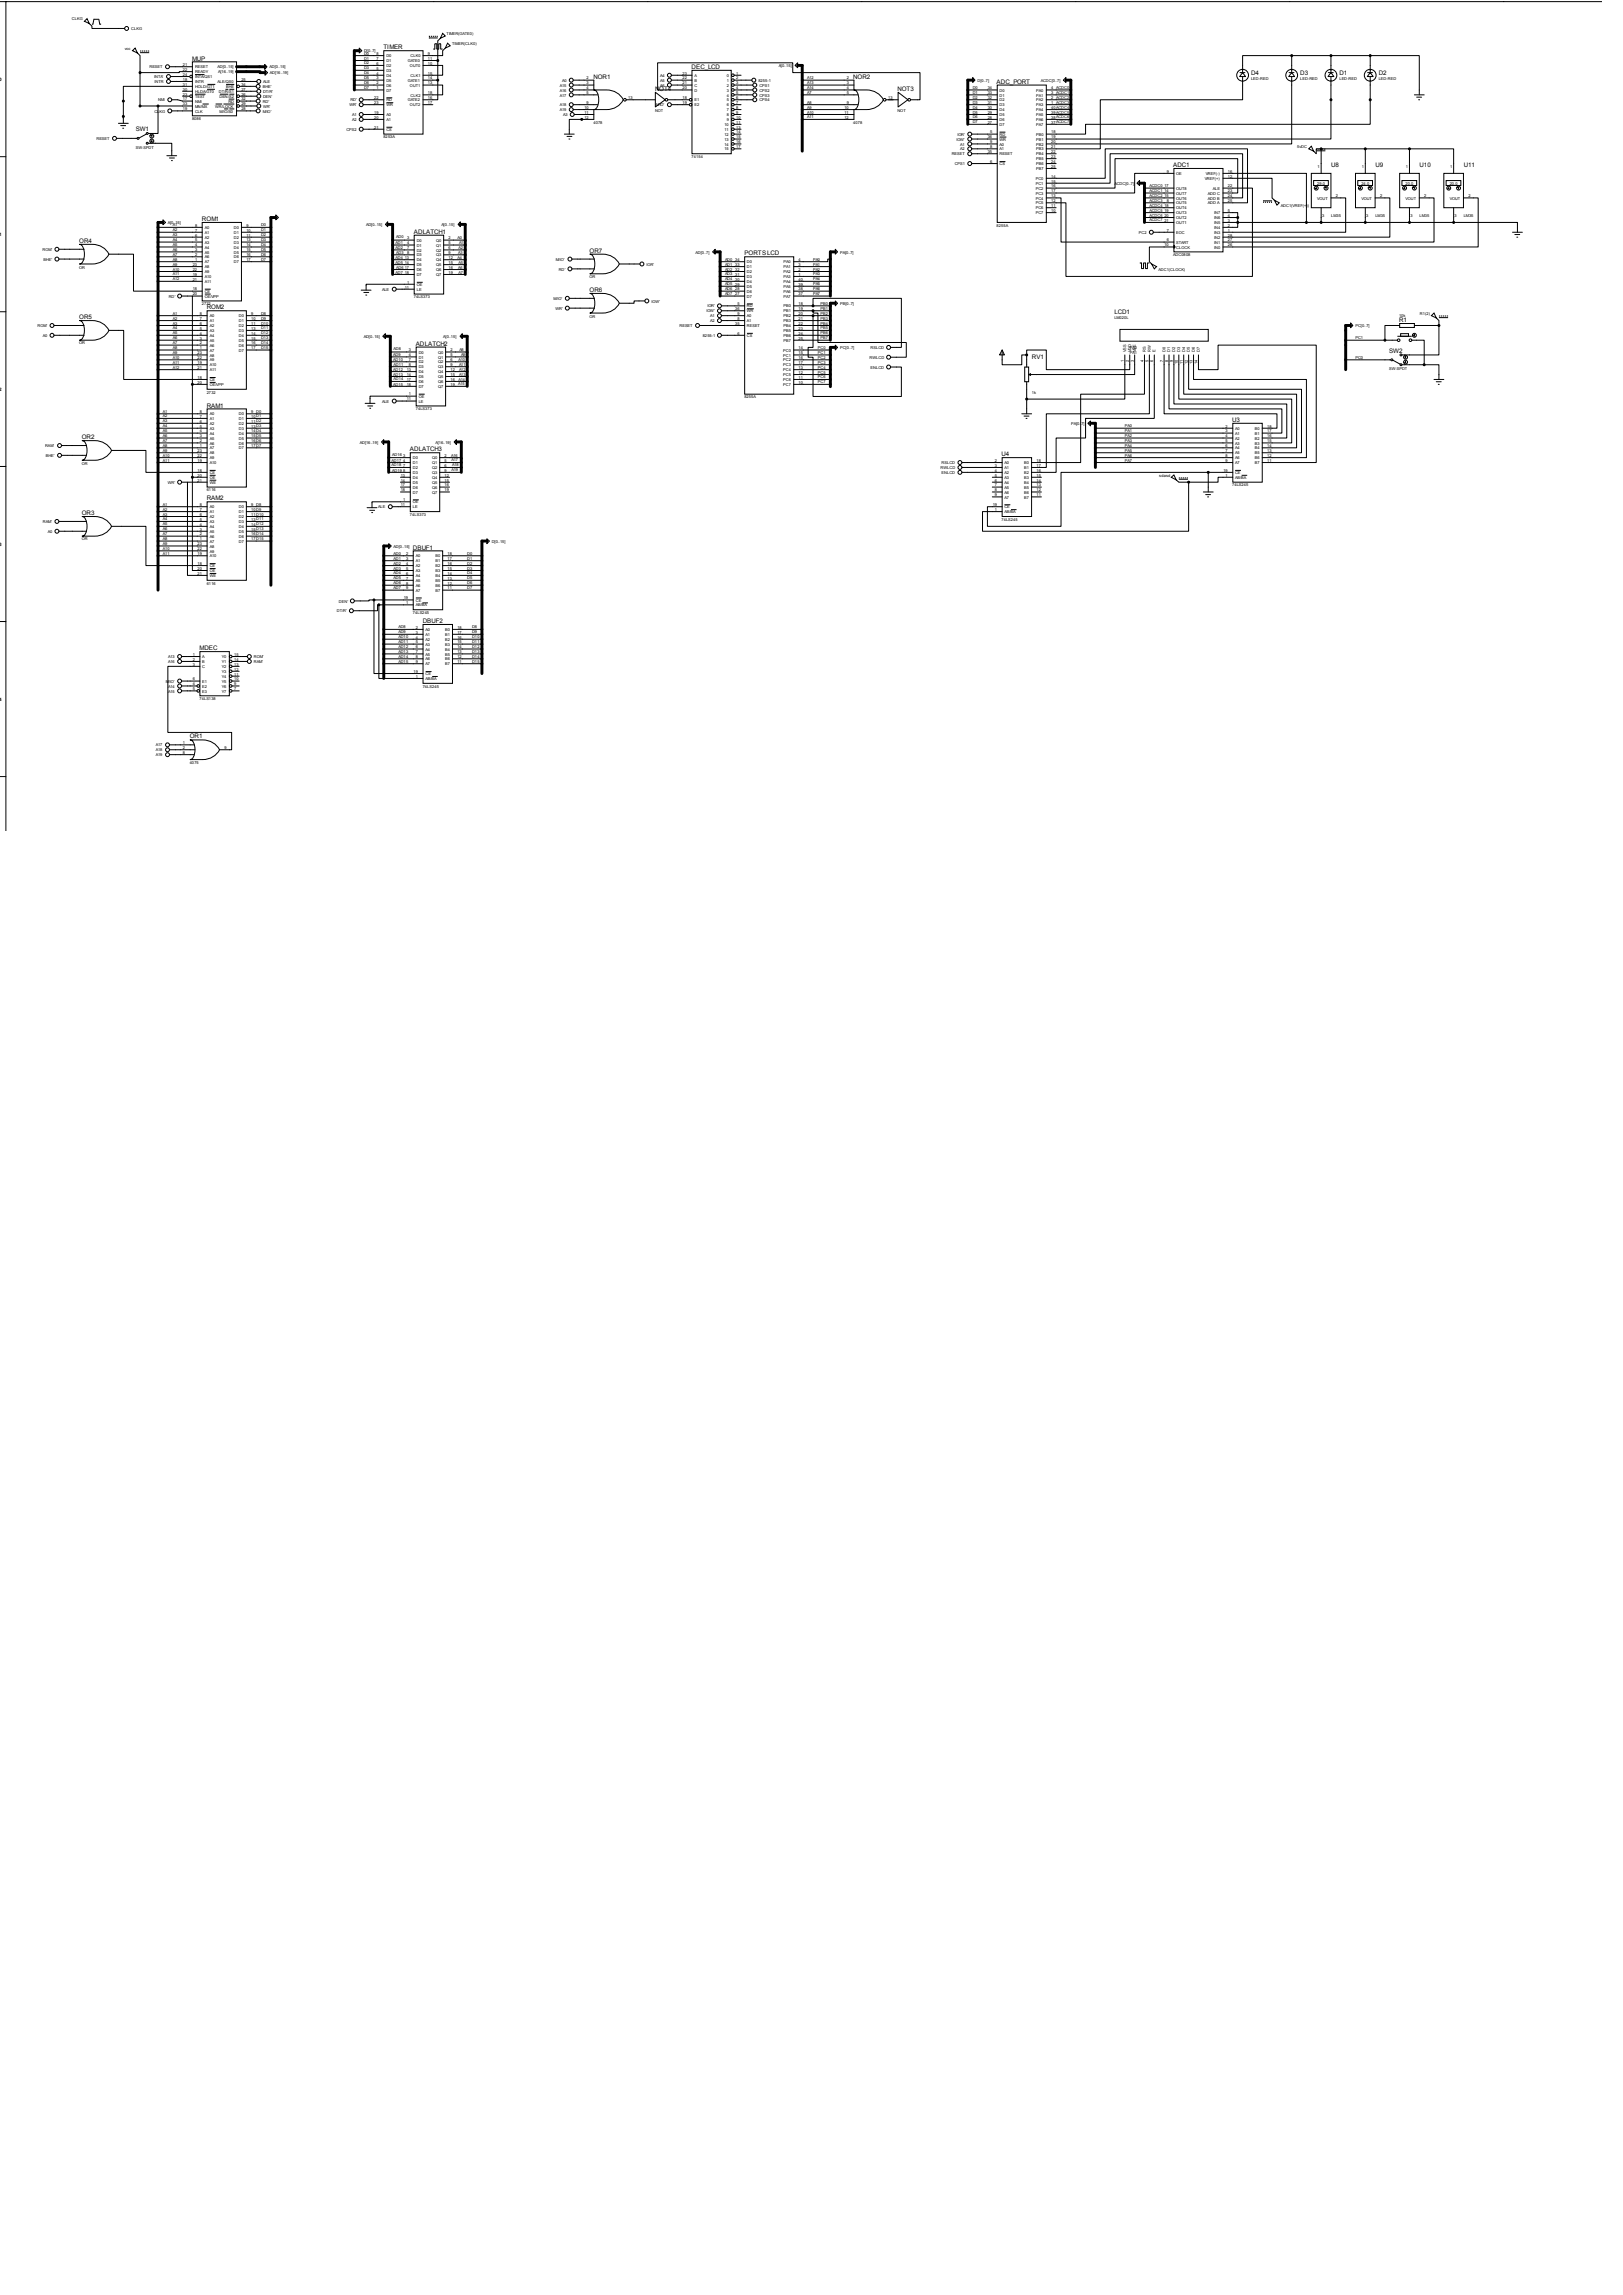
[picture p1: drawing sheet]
<svg xmlns="http://www.w3.org/2000/svg" width="210mm" height="297mm" viewBox="0 0 210 297" stroke-linecap="round" stroke-linejoin="round" font-family="sans-serif">
<defs><g id="words">
<g font-size=".8">
<text x="24.8" y="7.8">MUP</text>
<text x="49.6" y="6.4">TIMER</text>
<text x="76.8" y="10.2">NOR1</text>
<text x="84.8" y="11.8">NOT4</text>
<text x="89.5" y="8.9">DEC_LCD</text>
<text x="110.4" y="10.2">NOR2</text>
<text x="116.1" y="11.8">NOT3</text>
<text x="128.9" y="10.8">ADC_PORT</text>
<text x="161.9" y="9.7">D4</text>
<text x="168.2" y="9.7">D3</text>
<text x="173.3" y="9.7">D1</text>
<text x="178.4" y="9.7">D2</text>
<text x="17.6" y="17">SW1</text>
<text x="151.8" y="21.6">ADC1</text>
<text x="172.3" y="21.6">U8</text>
<text x="178" y="21.6">U9</text>
<text x="183.7" y="21.6">U10</text>
<text x="189.4" y="21.6">U11</text>
<text x="26.1" y="28.6">ROM1</text>
<text x="10.2" y="31.5">OR4</text>
<text x="53.6" y="30.3">ADLATCH1</text>
<text x="76.3" y="32.7">OR7</text>
<text x="96.3" y="33.1">PORTS LCD</text>
<text x="10.2" y="41.3">OR5</text>
<text x="26.8" y="40">ROM2</text>
<text x="76.3" y="37.8">OR6</text>
<text x="144.2" y="40.6">LCD1</text>
<text x="181" y="41.7">R1</text>
<text x="53.8" y="44.7">ADLATCH2</text>
<text x="133.5" y="46.4">RV1</text>
<text x="179.8" y="45.6">SW2</text>
<text x="26.8" y="52.7">RAM1</text>
<text x="10.6" y="56.8">OR2</text>
<text x="53" y="58.4">ADLATCH3</text>
<text x="129.6" y="59.1">U4</text>
<text x="159.4" y="54.6">U3</text>
<text x="26.8" y="64.8">RAM2</text>
<text x="10.6" y="66.7">OR3</text>
<text x="53.4" y="71.1">DBUF1</text>
<text x="54.7" y="80.6">DBUF2</text>
<text x="25.8" y="84.1">MDEC</text>
<text x="24.6" y="95.5">OR1</text>
</g>
<g font-size=".6">
<text x="0" y="10.5">0</text>
<text x="0" y="30.6">1</text>
<text x="0" y="50.6">2</text>
<text x="0" y="70.7">3</text>
<text x="0" y="90.7">4</text>
</g>
<g font-size=".5">
<text x="9.3" y="2.6">CLKG</text>
<text x="17" y="3.9">CLKG</text>
<text x="57.8" y="4.5">TIMER(GATE0)</text>
<text x="58.5" y="5.8">TIMER(CLK0)</text>
<text x="16.2" y="6.4">vcc</text>
<text x="19.3" y="8.8">RESET</text>
<text x="19.9" y="10.1">INTA'</text>
<text x="20" y="10.8">INTR</text>
<text x="23.7" y="9.2">22</text>
<text x="23.7" y="10.5">18</text>
<text x="23.7" y="8.6">21</text>
<text x="23.7" y="11.1">31</text>
<text x="23.7" y="11.7">30</text>
<text x="23.7" y="9.8">24</text>
<text x="25.2" y="9.5">READY</text>
<text x="25.2" y="10.8">INTR</text>
<text x="25.2" y="8.8">RESET</text>
<text x="25.2" y="11.4">HOLD/GT1</text>
<text x="25.2" y="10.1">INTA/QS1</text>
<text x="28.2" y="8.8">AD[0..15]</text>
<text x="28.2" y="10.8">ALE/QS0</text>
<text x="28.2" y="9.5">A[16..19]</text>
<text x="29.3" y="11.4">BHE</text>
<text x="31.2" y="10.5">25</text>
<text x="31.2" y="11.7">27</text>
<text x="31.2" y="11.1">34</text>
<text x="34" y="11.4">BHE'</text>
<text x="34" y="10.8">ALE</text>
<text x="34.9" y="8.8">AD[0..15]</text>
<text x="34.9" y="9.6">AD[16..19]</text>
<text x="47.1" y="11.5">D7</text>
<text x="47.1" y="7.1">D0</text>
<text x="47.1" y="7.7">D1</text>
<text x="47.1" y="8.3">D2</text>
<text x="47.1" y="9">D3</text>
<text x="47.1" y="9.6">D4</text>
<text x="47.1" y="10.2">D5</text>
<text x="47.1" y="10.9">D6</text>
<text x="47.1" y="6.8">D[0..7]</text>
<text x="48.7" y="7.1">8</text>
<text x="48.7" y="7.7">7</text>
<text x="48.7" y="8.4">6</text>
<text x="48.7" y="9">5</text>
<text x="48.7" y="9.7">4</text>
<text x="48.7" y="10.3">3</text>
<text x="48.7" y="10.9">2</text>
<text x="48.7" y="11.6">1</text>
<text x="50" y="7.4">D0</text>
<text x="50" y="8">D1</text>
<text x="50" y="8.7">D2</text>
<text x="50" y="9.3">D3</text>
<text x="50" y="9.9">D4</text>
<text x="50" y="10.6">D5</text>
<text x="50" y="11.2">D6</text>
<text x="50" y="11.9">D7</text>
<text x="52.7" y="8">GATE0</text>
<text x="52.7" y="10.6">GATE1</text>
<text x="53" y="8.7">OUT0</text>
<text x="53" y="11.2">OUT1</text>
<text x="53.1" y="7.4">CLK0</text>
<text x="53.1" y="9.9">CLK1</text>
<text x="55.4" y="7.1">9</text>
<text x="55.4" y="7.7">11</text>
<text x="55.4" y="8.4">10</text>
<text x="55.4" y="9.7">15</text>
<text x="55.4" y="10.3">14</text>
<text x="55.4" y="10.9">13</text>
<text x="72.4" y="11.2">A15</text>
<text x="72.4" y="11.9">A16</text>
<text x="72.7" y="10.6">A0</text>
<text x="75.9" y="10.3">2</text>
<text x="75.9" y="10.9">3</text>
<text x="75.9" y="11.6">4</text>
<text x="85.4" y="9.9">A4</text>
<text x="85.4" y="10.6">A5</text>
<text x="85.4" y="11.2">A6</text>
<text x="88.3" y="9.7">23</text>
<text x="88.3" y="10.3">22</text>
<text x="88.3" y="10.9">21</text>
<text x="88.3" y="11.6">20</text>
<text x="89.9" y="9.9">A</text>
<text x="89.9" y="10.6">B</text>
<text x="89.9" y="11.2">C</text>
<text x="89.9" y="11.9">D</text>
<text x="94" y="9.9">0</text>
<text x="94" y="10.6">1</text>
<text x="94" y="11.2">2</text>
<text x="94" y="11.9">3</text>
<text x="95.3" y="9.7">1</text>
<text x="95.3" y="10.3">2</text>
<text x="95.3" y="10.9">3</text>
<text x="95.3" y="11.6">4</text>
<text x="98.1" y="10.6">8255-1</text>
<text x="98.3" y="11.9">CPS2</text>
<text x="98.3" y="11.2">CPS1</text>
<text x="100.8" y="8.7">A[0..15]</text>
<text x="104.4" y="10.2">A12</text>
<text x="104.4" y="10.9">A13</text>
<text x="104.4" y="11.5">A14</text>
<text x="109.6" y="10.3">2</text>
<text x="109.6" y="10.9">3</text>
<text x="109.6" y="11.6">4</text>
<text x="125.9" y="11.5">D0</text>
<text x="126.5" y="10.6">D[0..7]</text>
<text x="127.8" y="11.6">34</text>
<text x="129.3" y="11.9">D0</text>
<text x="134.1" y="11.9">PA0</text>
<text x="134.7" y="10.6">ACDC[0..7]</text>
<text x="136" y="11.6">4 ACDC0</text>
<text x="161.9" y="10.4">LED-RED</text>
<text x="168.2" y="10.4">LED-RED</text>
<text x="173.3" y="10.4">LED-RED</text>
<text x="178.4" y="10.4">LED-RED</text>
<text x="20" y="14.6">CLKG</text>
<text x="20.4" y="13.1">NMI</text>
<text x="23.7" y="13">17</text>
<text x="23.7" y="14.3">19</text>
<text x="23.7" y="13.6">33</text>
<text x="23.7" y="12.4">23</text>
<text x="24.9" y="15.6">8086</text>
<text x="25.2" y="13.3">NMI</text>
<text x="25.2" y="14.6">CLK</text>
<text x="25.2" y="13.9">MN/MX</text>
<text x="25.2" y="12">HLDA/GT0</text>
<text x="25.2" y="12.7">TEST</text>
<text x="27.9" y="13.9">WR/LOCK</text>
<text x="28.3" y="12">DT/R/S1</text>
<text x="28.4" y="14.6">M/IO/S0</text>
<text x="28.4" y="12.7">DEN/S2</text>
<text x="29.5" y="13.3">RD</text>
<text x="31.2" y="14.3">28</text>
<text x="31.2" y="12.4">26</text>
<text x="31.2" y="13">32</text>
<text x="31.2" y="13.6">29</text>
<text x="34" y="14.6">M/IO'</text>
<text x="34" y="13.3">RD'</text>
<text x="34" y="12">DT/R'</text>
<text x="34" y="12.7">DEN'</text>
<text x="34" y="13.9">WR'</text>
<text x="44.8" y="16.9">CPS2</text>
<text x="45.2" y="13.8">WR'</text>
<text x="45.3" y="13.1">RD'</text>
<text x="45.6" y="15">A1</text>
<text x="45.6" y="15.7">A2</text>
<text x="48.4" y="12.8">22</text>
<text x="48.4" y="13.5">23</text>
<text x="48.4" y="14.7">19</text>
<text x="48.4" y="15.4">20</text>
<text x="48.4" y="16.6">21</text>
<text x="49.6" y="17.9">8253A</text>
<text x="50" y="13.1">RD</text>
<text x="50" y="13.8">WR</text>
<text x="50" y="15">A0</text>
<text x="50" y="15.7">A1</text>
<text x="50" y="16.9">CS</text>
<text x="52.7" y="13.1">GATE2</text>
<text x="53" y="13.8">OUT2</text>
<text x="53.1" y="12.5">CLK2</text>
<text x="55.4" y="12.2">18</text>
<text x="55.4" y="12.8">16</text>
<text x="55.4" y="13.5">17</text>
<text x="72.4" y="12.5">A17</text>
<text x="72.4" y="13.8">A18</text>
<text x="72.4" y="14.4">A19</text>
<text x="72.9" y="15">A3</text>
<text x="75.6" y="14.1">10</text>
<text x="75.6" y="14.7">11</text>
<text x="75.6" y="15.4">12</text>
<text x="75.9" y="12.2">5</text>
<text x="75.9" y="13.5">9</text>
<text x="76.8" y="16">4078</text>
<text x="81.3" y="12.8">13</text>
<text x="84.8" y="14.4">NOT</text>
<text x="84.8" y="13.8">M/IO'</text>
<text x="88.3" y="12.8">18</text>
<text x="88.3" y="13.5">19</text>
<text x="89.9" y="13.1">E1</text>
<text x="89.9" y="13.8">E2</text>
<text x="93.7" y="16.3">10</text>
<text x="93.7" y="16.9">11</text>
<text x="93.7" y="17.6">12</text>
<text x="94" y="12.5">4</text>
<text x="94" y="13.1">5</text>
<text x="94" y="13.8">6</text>
<text x="94" y="14.4">7</text>
<text x="94" y="15">8</text>
<text x="94" y="15.7">9</text>
<text x="95.3" y="12.2">5</text>
<text x="95.3" y="12.8">6</text>
<text x="95.3" y="13.5">7</text>
<text x="95.3" y="14.1">8</text>
<text x="95.3" y="14.7">9</text>
<text x="95.3" y="15.4">10</text>
<text x="95.3" y="16">11</text>
<text x="95.3" y="16.6">13</text>
<text x="95.3" y="17.3">14</text>
<text x="95.3" y="17.9">15</text>
<text x="98.3" y="12.5">CPS3</text>
<text x="98.3" y="13.1">CPS4</text>
<text x="104.4" y="12.1">A7</text>
<text x="104.4" y="13.4">A8</text>
<text x="104.4" y="14.1">A9</text>
<text x="104.4" y="14.7">A10</text>
<text x="104.4" y="15.3">A11</text>
<text x="109.3" y="14.1">10</text>
<text x="109.3" y="14.7">11</text>
<text x="109.3" y="15.4">12</text>
<text x="109.6" y="12.2">5</text>
<text x="109.6" y="13.5">9</text>
<text x="110.4" y="16">4078</text>
<text x="114.9" y="12.8">13</text>
<text x="116.1" y="14.4">NOT</text>
<text x="123.9" y="17.6">IOR'</text>
<text x="125.9" y="16">D7</text>
<text x="125.9" y="12.1">D1</text>
<text x="125.9" y="12.8">D2</text>
<text x="125.9" y="13.4">D3</text>
<text x="125.9" y="14.1">D4</text>
<text x="125.9" y="14.7">D5</text>
<text x="125.9" y="15.3">D6</text>
<text x="127.8" y="12.2">33</text>
<text x="127.8" y="12.8">32</text>
<text x="127.8" y="13.5">31</text>
<text x="127.8" y="14.1">30</text>
<text x="127.8" y="14.7">29</text>
<text x="127.8" y="15.4">28</text>
<text x="127.8" y="16">27</text>
<text x="127.8" y="17.9">36</text>
<text x="128.1" y="17.3">5</text>
<text x="129.3" y="12.5">D1</text>
<text x="129.3" y="13.1">D2</text>
<text x="129.3" y="13.8">D3</text>
<text x="129.3" y="14.4">D4</text>
<text x="129.3" y="15">D5</text>
<text x="129.3" y="15.7">D6</text>
<text x="129.3" y="16.3">D7</text>
<text x="129.3" y="17.6">RD</text>
<text x="134.1" y="12.5">PA1</text>
<text x="134.1" y="13.1">PA2</text>
<text x="134.1" y="13.8">PA3</text>
<text x="134.1" y="14.4">PA4</text>
<text x="134.1" y="15">PA5</text>
<text x="134.1" y="15.7">PA6</text>
<text x="134.1" y="16.3">PA7</text>
<text x="134.1" y="17.6">PB0</text>
<text x="136" y="12.2">3 ACDC1</text>
<text x="136" y="12.8">2 ACDC2</text>
<text x="136" y="13.5">1 ACDC3</text>
<text x="136" y="14.1">40ACDC4</text>
<text x="136" y="14.7">39ACDC5</text>
<text x="136" y="15.4">38ACDC6</text>
<text x="136" y="16">37ACDC7</text>
<text x="136" y="17.3">18</text>
<text x="136" y="17.9">19</text>
<text x="12.5" y="18.1">RESET</text>
<text x="17.6" y="19.3">SW-SPDT</text>
<text x="89.5" y="20.4">74154</text>
<text x="93.7" y="18.2">13</text>
<text x="93.7" y="18.8">14</text>
<text x="93.7" y="19.5">15</text>
<text x="95.3" y="18.5">16</text>
<text x="95.3" y="19.2">17</text>
<text x="123.2" y="20.1">RESET</text>
<text x="123.5" y="21.4">CPS1</text>
<text x="123.7" y="18.2">IOW'</text>
<text x="124.3" y="18.8">A1</text>
<text x="124.3" y="19.5">A2</text>
<text x="127.8" y="19.8">35</text>
<text x="128.1" y="18.5">9</text>
<text x="128.1" y="19.2">8</text>
<text x="128.1" y="21.1">6</text>
<text x="129.3" y="18.2">WR</text>
<text x="129.3" y="18.8">A0</text>
<text x="129.3" y="19.5">A1</text>
<text x="129.3" y="20.1">RESET</text>
<text x="129.3" y="21.4">CS</text>
<text x="134" y="23.3">PC0</text>
<text x="134" y="23.9">PC1</text>
<text x="134.1" y="18.2">PB1</text>
<text x="134.1" y="18.8">PB2</text>
<text x="134.1" y="19.5">PB3</text>
<text x="134.1" y="20.1">PB4</text>
<text x="134.1" y="20.7">PB5</text>
<text x="134.1" y="21.4">PB6</text>
<text x="134.1" y="22">PB7</text>
<text x="136" y="18.5">20</text>
<text x="136" y="19.2">21</text>
<text x="136" y="19.8">22</text>
<text x="136" y="20.4">23</text>
<text x="136" y="21.1">24</text>
<text x="136" y="21.7">25</text>
<text x="136" y="23">14</text>
<text x="136" y="23.6">15</text>
<text x="144.2" y="23.9">ACDC[0..7]</text>
<text x="151" y="22.4">9</text>
<text x="152.2" y="22.6">OE</text>
<text x="155.9" y="23.3">VREF(+)</text>
<text x="156" y="22.6">VREF(-)</text>
<text x="158.9" y="23">12</text>
<text x="158.9" y="22.4">16</text>
<text x="167.9" y="19.1">5vDC</text>
<text x="170.4" y="23.9">29.0</text>
<text x="170.5" y="21.7">1</text>
<text x="176.2" y="23.9">24.0</text>
<text x="176.2" y="21.7">1</text>
<text x="181.9" y="23.9">20.0</text>
<text x="181.9" y="21.7">1</text>
<text x="187.6" y="23.9">20.0</text>
<text x="187.6" y="21.7">1</text>
<text x="21.7" y="29">A[0..15]</text>
<text x="22.4" y="29.3">A1</text>
<text x="22.4" y="29.9">A2</text>
<text x="25.2" y="29.3">8</text>
<text x="25.2" y="30">7</text>
<text x="26.5" y="29.6">A0</text>
<text x="30.3" y="29.6">D0</text>
<text x="31.9" y="29.3">9</text>
<text x="31.9" y="30">10</text>
<text x="33.8" y="29.3">D0</text>
<text x="33.8" y="29.9">D1</text>
<text x="47.4" y="29.3">AD[0..15]</text>
<text x="57.1" y="29.3">A[0..15]</text>
<text x="128.9" y="29.3">8255A</text>
<text x="134" y="24.6">PC2</text>
<text x="134" y="25.2">PC3</text>
<text x="134" y="25.8">PC4</text>
<text x="134" y="26.5">PC5</text>
<text x="134" y="27.1">PC6</text>
<text x="134" y="27.7">PC7</text>
<text x="136" y="24.3">16</text>
<text x="136" y="24.9">17</text>
<text x="136" y="25.5">13</text>
<text x="136" y="26.2">12</text>
<text x="136" y="26.8">11</text>
<text x="136" y="27.4">10</text>
<text x="148.7" y="28.7">ACDC7</text>
<text x="148.7" y="24.2">ACDC0</text>
<text x="148.7" y="24.8">ACDC1</text>
<text x="148.7" y="25.5">ACDC2</text>
<text x="148.7" y="26.1">ACDC3</text>
<text x="148.7" y="26.8">ACDC4</text>
<text x="148.7" y="27.4">ACDC5</text>
<text x="148.7" y="28">ACDC6</text>
<text x="150.7" y="28.7">21</text>
<text x="150.7" y="28.1">20</text>
<text x="150.7" y="24.9">14</text>
<text x="150.7" y="25.5">15</text>
<text x="150.7" y="24.3">17</text>
<text x="150.7" y="26.8">18</text>
<text x="150.7" y="27.4">19</text>
<text x="151" y="26.2">8</text>
<text x="151" y="30">7</text>
<text x="152.2" y="29">OUT1</text>
<text x="152.2" y="26.5">OUT5</text>
<text x="152.2" y="28.4">OUT2</text>
<text x="152.2" y="25.2">OUT7</text>
<text x="152.2" y="25.8">OUT6</text>
<text x="152.2" y="24.6">OUT8</text>
<text x="152.2" y="27.1">OUT4</text>
<text x="152.2" y="27.7">OUT3</text>
<text x="156.3" y="25.8">ADD B</text>
<text x="156.3" y="26.5">ADD A</text>
<text x="156.3" y="25.2">ADD C</text>
<text x="156.9" y="24.6">ALE</text>
<text x="157.1" y="29.6">IN4</text>
<text x="157.1" y="29">IN5</text>
<text x="157.1" y="28.4">IN6</text>
<text x="157.1" y="27.7">IN7</text>
<text x="158.9" y="25.5">24</text>
<text x="158.9" y="26.2">25</text>
<text x="158.9" y="24.9">23</text>
<text x="158.9" y="30">1</text>
<text x="158.9" y="29.3">2</text>
<text x="158.9" y="28.7">3</text>
<text x="158.9" y="28.1">4</text>
<text x="158.9" y="27.4">5</text>
<text x="158.9" y="24.3">22</text>
<text x="165.7" y="26.8">ADC1(VREF(+))</text>
<text x="170.4" y="25.8">VOUT</text>
<text x="171.1" y="28">3</text>
<text x="172.3" y="28.1">LM35</text>
<text x="172.9" y="25.5">2</text>
<text x="176.2" y="25.8">VOUT</text>
<text x="176.8" y="28">3</text>
<text x="178" y="28.1">LM35</text>
<text x="178.6" y="25.5">2</text>
<text x="181.9" y="25.8">VOUT</text>
<text x="182.5" y="28">3</text>
<text x="183.7" y="28.1">LM35</text>
<text x="184.3" y="25.5">2</text>
<text x="187.6" y="25.8">VOUT</text>
<text x="188.2" y="28">3</text>
<text x="189.4" y="28.1">LM35</text>
<text x="190" y="25.5">2</text>
<text x="5.5" y="32.5">ROM'</text>
<text x="5.6" y="33.7">BHE'</text>
<text x="10.2" y="34.8">OR</text>
<text x="22.4" y="30.6">A3</text>
<text x="22.4" y="31.2">A4</text>
<text x="22.4" y="31.8">A5</text>
<text x="22.4" y="32.5">A6</text>
<text x="22.4" y="33.1">A7</text>
<text x="22.4" y="33.7">A8</text>
<text x="22.4" y="34.4">A9</text>
<text x="22.4" y="35">A10</text>
<text x="22.4" y="35.6">A11</text>
<text x="24.9" y="34.4">23</text>
<text x="24.9" y="35.1">22</text>
<text x="24.9" y="35.7">19</text>
<text x="25.2" y="30.6">6</text>
<text x="25.2" y="31.2">5</text>
<text x="25.2" y="31.9">4</text>
<text x="25.2" y="32.5">3</text>
<text x="25.2" y="33.1">2</text>
<text x="25.2" y="33.8">1</text>
<text x="26.5" y="30.3">A1</text>
<text x="26.5" y="30.9">A2</text>
<text x="26.5" y="31.5">A3</text>
<text x="26.5" y="32.2">A4</text>
<text x="26.5" y="32.8">A5</text>
<text x="26.5" y="33.4">A6</text>
<text x="26.5" y="34.1">A7</text>
<text x="26.5" y="34.7">A8</text>
<text x="26.5" y="35.3">A9</text>
<text x="26.5" y="36">A10</text>
<text x="30.3" y="30.3">D1</text>
<text x="30.3" y="30.9">D2</text>
<text x="30.3" y="31.5">D3</text>
<text x="30.3" y="32.2">D4</text>
<text x="30.3" y="32.8">D5</text>
<text x="30.3" y="33.4">D6</text>
<text x="30.3" y="34.1">D7</text>
<text x="31.9" y="30.6">11</text>
<text x="31.9" y="31.2">13</text>
<text x="31.9" y="31.9">14</text>
<text x="31.9" y="32.5">15</text>
<text x="31.9" y="33.1">16</text>
<text x="31.9" y="33.8">17</text>
<text x="33.8" y="30.6">D2</text>
<text x="33.8" y="31.2">D3</text>
<text x="33.8" y="31.8">D4</text>
<text x="33.8" y="32.5">D5</text>
<text x="33.8" y="33.1">D6</text>
<text x="33.8" y="33.7">D7</text>
<text x="51.2" y="31.6">AD1</text>
<text x="51.2" y="32.2">AD2</text>
<text x="51.2" y="33.5">AD4</text>
<text x="51.2" y="34.2">AD5</text>
<text x="51.2" y="35.4">AD7</text>
<text x="51.3" y="30.9">AD0</text>
<text x="51.3" y="32.9">AD3</text>
<text x="51.3" y="34.8">AD6</text>
<text x="52.4" y="33.5">13</text>
<text x="52.4" y="34.2">14</text>
<text x="52.4" y="34.8">17</text>
<text x="52.4" y="35.4">18</text>
<text x="52.7" y="31">3</text>
<text x="52.7" y="31.6">4</text>
<text x="52.7" y="32.3">7</text>
<text x="52.7" y="32.9">8</text>
<text x="53.9" y="31.3">D0</text>
<text x="53.9" y="31.9">D1</text>
<text x="53.9" y="32.6">D2</text>
<text x="53.9" y="33.2">D3</text>
<text x="53.9" y="33.8">D4</text>
<text x="53.9" y="34.5">D5</text>
<text x="53.9" y="35.1">D6</text>
<text x="53.9" y="35.7">D7</text>
<text x="56.4" y="31.3">Q0</text>
<text x="56.4" y="31.9">Q1</text>
<text x="56.4" y="32.6">Q2</text>
<text x="56.4" y="33.2">Q3</text>
<text x="56.4" y="33.8">Q4</text>
<text x="56.4" y="34.5">Q5</text>
<text x="56.4" y="35.1">Q6</text>
<text x="56.4" y="35.7">Q7</text>
<text x="58" y="31">2</text>
<text x="58" y="31.6">5</text>
<text x="58" y="32.3">6</text>
<text x="58" y="32.9">9</text>
<text x="58" y="33.5">12</text>
<text x="58" y="34.2">15</text>
<text x="58" y="34.8">16</text>
<text x="58" y="35.4">19</text>
<text x="59.2" y="30.9">A0</text>
<text x="59.2" y="33.5">A4</text>
<text x="59.3" y="32.9">A3</text>
<text x="59.3" y="34.8">A6</text>
<text x="59.3" y="32.2">A2</text>
<text x="59.3" y="34.2">A5</text>
<text x="59.3" y="35.4">A7</text>
<text x="59.4" y="31.6">A1</text>
<text x="71.9" y="33.7">M/IO'</text>
<text x="72.3" y="35">RD'</text>
<text x="83.7" y="34.4">IOR'</text>
<text x="90" y="32.8">AD[0..7]</text>
<text x="93.8" y="33.7">AD0</text>
<text x="93.8" y="34.4">AD1</text>
<text x="93.8" y="35">AD2</text>
<text x="93.8" y="35.6">AD3</text>
<text x="95.1" y="33.8">34</text>
<text x="95.1" y="34.4">33</text>
<text x="95.1" y="35.1">32</text>
<text x="95.1" y="35.7">31</text>
<text x="96.6" y="34.1">D0</text>
<text x="96.6" y="34.7">D1</text>
<text x="96.6" y="35.3">D2</text>
<text x="96.6" y="36">D3</text>
<text x="101.4" y="34.1">PA0</text>
<text x="101.4" y="34.7">PA1</text>
<text x="101.4" y="35.3">PA2</text>
<text x="101.4" y="36">PA3</text>
<text x="103.3" y="33.8">4</text>
<text x="103.3" y="34.4">3</text>
<text x="103.3" y="35.1">2</text>
<text x="103.3" y="35.7">1</text>
<text x="105.2" y="34.4">PA1</text>
<text x="105.2" y="35">PA2</text>
<text x="105.2" y="35.6">PA3</text>
<text x="105.2" y="33.7">PA0</text>
<text x="108.7" y="32.8">PA[0..7]</text>
<text x="147.4" y="30.3">PC2</text>
<text x="149.9" y="35">ADC1(CLOCK)</text>
<text x="150.7" y="31.9">10</text>
<text x="151" y="31.2">6</text>
<text x="151.8" y="33.1">ADC0808</text>
<text x="152.2" y="31.5">START</text>
<text x="152.2" y="30.3">EOC</text>
<text x="152.2" y="32.2">CLOCK</text>
<text x="157.1" y="30.3">IN3</text>
<text x="157.1" y="30.9">IN2</text>
<text x="157.1" y="31.5">IN1</text>
<text x="157.1" y="32.2">IN0</text>
<text x="158.9" y="30.6">28</text>
<text x="158.9" y="31.2">27</text>
<text x="158.9" y="31.9">26</text>
<text x="21.8" y="38.5">RD'</text>
<text x="22.4" y="36.3">A12</text>
<text x="22.4" y="40.7">A1</text>
<text x="22.4" y="41.4">A2</text>
<text x="22.4" y="42">A3</text>
<text x="24.9" y="36.3">21</text>
<text x="24.9" y="37.6">18</text>
<text x="24.9" y="38.2">20</text>
<text x="25.9" y="40.8">8</text>
<text x="25.9" y="41.4">7</text>
<text x="26.1" y="39.5">2732</text>
<text x="26.5" y="36.6">A11</text>
<text x="26.5" y="37.9">CE</text>
<text x="26.5" y="38.5">OE/VPP</text>
<text x="27.1" y="41.1">A0</text>
<text x="27.1" y="41.7">A1</text>
<text x="30.9" y="41.1">D0</text>
<text x="30.9" y="41.7">D1</text>
<text x="32.5" y="40.8">9</text>
<text x="32.5" y="41.4">10</text>
<text x="33.8" y="40.7">D8</text>
<text x="33.8" y="41.4">D9</text>
<text x="33.8" y="42">D10</text>
<text x="49.4" y="37.6">ALE</text>
<text x="52.4" y="37.3">11</text>
<text x="52.7" y="36.7">1</text>
<text x="53.6" y="38.6">74LS373</text>
<text x="53.9" y="37">OE</text>
<text x="53.9" y="37.6">LE</text>
<text x="71.6" y="38.8">M/IO'</text>
<text x="71.9" y="40.1">WR'</text>
<text x="76.3" y="36">OR</text>
<text x="76.3" y="41.1">OR</text>
<text x="84.3" y="39.2">IOW'</text>
<text x="91.4" y="40.4">IOW'</text>
<text x="91.5" y="39.8">IOR'</text>
<text x="91.9" y="41.1">A1</text>
<text x="91.9" y="41.7">A2</text>
<text x="93.8" y="36.3">AD4</text>
<text x="93.8" y="36.9">AD5</text>
<text x="93.8" y="37.5">AD6</text>
<text x="93.8" y="38.2">AD7</text>
<text x="95.1" y="36.3">30</text>
<text x="95.1" y="37">29</text>
<text x="95.1" y="37.6">28</text>
<text x="95.1" y="38.2">27</text>
<text x="95.1" y="40.1">36</text>
<text x="95.4" y="39.5">5</text>
<text x="95.4" y="40.8">9</text>
<text x="95.4" y="41.4">8</text>
<text x="96.6" y="36.6">D4</text>
<text x="96.6" y="37.3">D5</text>
<text x="96.6" y="37.9">D6</text>
<text x="96.6" y="38.5">D7</text>
<text x="96.6" y="39.8">RD</text>
<text x="96.6" y="40.4">WR</text>
<text x="96.6" y="41.1">A0</text>
<text x="96.6" y="41.7">A1</text>
<text x="101.4" y="36.6">PA4</text>
<text x="101.4" y="37.3">PA5</text>
<text x="101.4" y="37.9">PA6</text>
<text x="101.4" y="38.5">PA7</text>
<text x="101.4" y="39.8">PB0</text>
<text x="101.4" y="40.4">PB1</text>
<text x="101.4" y="41.1">PB2</text>
<text x="101.4" y="41.7">PB3</text>
<text x="103.3" y="36.3">40</text>
<text x="103.3" y="37">39</text>
<text x="103.3" y="37.6">38</text>
<text x="103.3" y="38.2">37</text>
<text x="103.3" y="39.5">18</text>
<text x="103.3" y="40.1">19</text>
<text x="103.3" y="40.8">20</text>
<text x="103.3" y="41.4">21</text>
<text x="105.2" y="36.3">PA4</text>
<text x="105.2" y="36.9">PA5</text>
<text x="105.2" y="37.5">PA6</text>
<text x="105.2" y="38.2">PA7</text>
<text x="106.2" y="41.4">PB3</text>
<text x="106.2" y="42">PB4</text>
<text x="106.2" y="39.5">PB0</text>
<text x="106.2" y="40.1">PB1</text>
<text x="106.2" y="40.7">PB2</text>
<text x="108.7" y="39.5">PB[0..7]</text>
<text x="144.2" y="41.3">LM020L</text>
<text x="181" y="41">10k</text>
<text x="183.7" y="40.7">R1(2)</text>
<text x="4.9" y="42.3">ROM'</text>
<text x="5.5" y="43.6">A0</text>
<text x="10.2" y="44.6">OR</text>
<text x="22.4" y="42.6">A4</text>
<text x="22.4" y="43.3">A5</text>
<text x="22.4" y="43.9">A6</text>
<text x="22.4" y="44.5">A7</text>
<text x="22.4" y="45.2">A8</text>
<text x="22.4" y="45.8">A9</text>
<text x="22.4" y="46.4">A10</text>
<text x="22.4" y="47.1">A11</text>
<text x="22.4" y="47.7">A12</text>
<text x="25.6" y="45.8">23</text>
<text x="25.6" y="46.5">22</text>
<text x="25.6" y="47.1">19</text>
<text x="25.6" y="47.8">21</text>
<text x="25.9" y="42">6</text>
<text x="25.9" y="42.7">5</text>
<text x="25.9" y="43.3">4</text>
<text x="25.9" y="43.9">3</text>
<text x="25.9" y="44.6">2</text>
<text x="25.9" y="45.2">1</text>
<text x="27.1" y="42.3">A2</text>
<text x="27.1" y="43">A3</text>
<text x="27.1" y="43.6">A4</text>
<text x="27.1" y="44.2">A5</text>
<text x="27.1" y="44.9">A6</text>
<text x="27.1" y="45.5">A7</text>
<text x="27.1" y="46.1">A8</text>
<text x="27.1" y="46.8">A9</text>
<text x="27.1" y="47.4">A10</text>
<text x="30.9" y="42.3">D2</text>
<text x="30.9" y="43">D3</text>
<text x="30.9" y="43.6">D4</text>
<text x="30.9" y="44.2">D5</text>
<text x="30.9" y="44.9">D6</text>
<text x="30.9" y="45.5">D7</text>
<text x="32.5" y="42">11</text>
<text x="32.5" y="42.7">13</text>
<text x="32.5" y="43.3">14</text>
<text x="32.5" y="43.9">15</text>
<text x="32.5" y="44.6">16</text>
<text x="32.5" y="45.2">17</text>
<text x="33.8" y="42.6">D11</text>
<text x="33.8" y="43.3">D12</text>
<text x="33.8" y="43.9">D13</text>
<text x="33.8" y="44.5">D14</text>
<text x="33.8" y="45.2">D15</text>
<text x="47.1" y="43.7">AD[0..15]</text>
<text x="50.9" y="46.1">AD9</text>
<text x="50.9" y="46.7">AD10</text>
<text x="50.9" y="45.3">AD8</text>
<text x="50.9" y="47.4">AD11</text>
<text x="52.9" y="45.5">3</text>
<text x="52.9" y="46.1">4</text>
<text x="52.9" y="46.7">7</text>
<text x="52.9" y="47.4">8</text>
<text x="54.2" y="45.8">D0</text>
<text x="54.2" y="46.4">D1</text>
<text x="54.2" y="47">D2</text>
<text x="54.2" y="47.7">D3</text>
<text x="56.7" y="45.8">Q0</text>
<text x="56.7" y="46.4">Q1</text>
<text x="56.7" y="47">Q2</text>
<text x="56.7" y="47.7">Q3</text>
<text x="57.4" y="43.7">A[0..15]</text>
<text x="58.3" y="45.5">2</text>
<text x="58.3" y="46.1">5</text>
<text x="58.3" y="46.7">6</text>
<text x="58.3" y="47.4">9</text>
<text x="59.3" y="46.7">A10</text>
<text x="59.4" y="47.4">A11</text>
<text x="59.4" y="48">A12</text>
<text x="59.4" y="45.4">A8</text>
<text x="59.6" y="46.1">A9</text>
<text x="87.9" y="42.3">RESET</text>
<text x="90.9" y="43.6">8255-1</text>
<text x="95.1" y="42">35</text>
<text x="95.4" y="43.3">6</text>
<text x="96.6" y="42.3">RESET</text>
<text x="96.6" y="43.6">CS</text>
<text x="101.3" y="45.5">PC0</text>
<text x="101.3" y="46.1">PC1</text>
<text x="101.3" y="46.8">PC2</text>
<text x="101.3" y="47.4">PC3</text>
<text x="101.4" y="42.3">PB4</text>
<text x="101.4" y="43">PB5</text>
<text x="101.4" y="43.6">PB6</text>
<text x="101.4" y="44.2">PB7</text>
<text x="103.3" y="42">22</text>
<text x="103.3" y="42.7">23</text>
<text x="103.3" y="43.3">24</text>
<text x="103.3" y="43.9">25</text>
<text x="103.3" y="45.2">14</text>
<text x="103.3" y="45.8">15</text>
<text x="103.3" y="46.5">16</text>
<text x="103.3" y="47.1">17</text>
<text x="103.3" y="47.8">13</text>
<text x="105.8" y="45.2">PC0</text>
<text x="105.8" y="45.8">PC1</text>
<text x="105.8" y="46.4">PC2</text>
<text x="105.8" y="47.1">PC3</text>
<text x="105.8" y="47.7">PC4</text>
<text x="106.2" y="43.9">PB7</text>
<text x="106.2" y="42.6">PB5</text>
<text x="106.2" y="43.3">PB6</text>
<text x="108.7" y="45.2">PC[0..7]</text>
<text x="112.5" y="46.4">RWLCD</text>
<text x="112.7" y="45.2">RSLCD</text>
<text x="112.7" y="47.7">ENLCD</text>
<text x="145.4" y="46.9" transform="rotate(-90 145.4 46.9)">1</text>
<text x="145.7" y="45.6" transform="rotate(-90 145.7 45.6)">VSS</text>
<text x="146.1" y="46.9" transform="rotate(-90 146.1 46.9)">2</text>
<text x="146.2" y="45.2">PA0</text>
<text x="146.2" y="45.8">PA1</text>
<text x="146.3" y="45.6" transform="rotate(-90 146.3 45.6)">VDD</text>
<text x="146.7" y="46.9" transform="rotate(-90 146.7 46.9)">3</text>
<text x="147" y="45.6" transform="rotate(-90 147 45.6)">VEE</text>
<text x="148" y="46.9" transform="rotate(-90 148 46.9)">4</text>
<text x="148.3" y="45.6" transform="rotate(-90 148.3 45.6)">RS</text>
<text x="148.6" y="46.9" transform="rotate(-90 148.6 46.9)">5</text>
<text x="148.9" y="45.6" transform="rotate(-90 148.9 45.6)">RW</text>
<text x="149.2" y="46.9" transform="rotate(-90 149.2 46.9)">6</text>
<text x="149.5" y="45.6" transform="rotate(-90 149.5 45.6)">E</text>
<text x="150.5" y="46.9" transform="rotate(-90 150.5 46.9)">7</text>
<text x="150.8" y="45.6" transform="rotate(-90 150.8 45.6)">D0</text>
<text x="151.1" y="46.9" transform="rotate(-90 151.1 46.9)">8</text>
<text x="151.4" y="45.6" transform="rotate(-90 151.4 45.6)">D1</text>
<text x="151.8" y="46.9" transform="rotate(-90 151.8 46.9)">9</text>
<text x="152.1" y="45.6" transform="rotate(-90 152.1 45.6)">D2</text>
<text x="152.4" y="47.2" transform="rotate(-90 152.4 47.2)">10</text>
<text x="152.7" y="45.6" transform="rotate(-90 152.7 45.6)">D3</text>
<text x="153" y="47.1" transform="rotate(-90 153 47.1)">11</text>
<text x="153.3" y="45.6" transform="rotate(-90 153.3 45.6)">D4</text>
<text x="153.7" y="47.2" transform="rotate(-90 153.7 47.2)">12</text>
<text x="154" y="45.6" transform="rotate(-90 154 45.6)">D5</text>
<text x="154.3" y="47.2" transform="rotate(-90 154.3 47.2)">13</text>
<text x="154.6" y="45.6" transform="rotate(-90 154.6 45.6)">D6</text>
<text x="154.9" y="47.2" transform="rotate(-90 154.9 47.2)">14</text>
<text x="155.2" y="45.6" transform="rotate(-90 155.2 45.6)">D7</text>
<text x="175.4" y="46.4">PC0</text>
<text x="175.4" y="43.9">PC1</text>
<text x="175.4" y="42.3">PC[0..7]</text>
<text x="179.8" y="47.9">SW-SPDT</text>
<text x="21.1" y="53.4">A1</text>
<text x="25.6" y="49">18</text>
<text x="25.6" y="49.7">20</text>
<text x="25.9" y="53.5">8</text>
<text x="26.8" y="50.9">2732</text>
<text x="27.1" y="53.8">A0</text>
<text x="27.1" y="48">A11</text>
<text x="27.1" y="49.3">CE</text>
<text x="27.1" y="50">OE/VPP</text>
<text x="30.9" y="53.8">D0</text>
<text x="32.5" y="53.5">9 D0</text>
<text x="49.4" y="52.1">ALE</text>
<text x="50.9" y="48">AD12</text>
<text x="50.9" y="48.6">AD13</text>
<text x="50.9" y="49.9">AD15</text>
<text x="50.9" y="49.2">AD14</text>
<text x="52.6" y="48">13</text>
<text x="52.6" y="48.6">14</text>
<text x="52.6" y="49.3">17</text>
<text x="52.6" y="49.9">18</text>
<text x="52.6" y="51.8">11</text>
<text x="52.9" y="51.2">1</text>
<text x="53.8" y="53.1">74LS373</text>
<text x="54.2" y="48.3">D4</text>
<text x="54.2" y="48.9">D5</text>
<text x="54.2" y="49.6">D6</text>
<text x="54.2" y="50.2">D7</text>
<text x="54.2" y="51.5">OE</text>
<text x="54.2" y="52.1">LE</text>
<text x="56.7" y="48.3">Q4</text>
<text x="56.7" y="48.9">Q5</text>
<text x="56.7" y="49.6">Q6</text>
<text x="56.7" y="50.2">Q7</text>
<text x="58.3" y="48">12</text>
<text x="58.3" y="48.6">15</text>
<text x="58.3" y="49.3">16</text>
<text x="58.3" y="49.9">19</text>
<text x="59.3" y="49.9">A15</text>
<text x="59.3" y="49.3">A14</text>
<text x="59.4" y="48.6">A13</text>
<text x="96.3" y="51.6">8255A</text>
<text x="101.3" y="48">PC4</text>
<text x="101.3" y="48.7">PC5</text>
<text x="101.3" y="49.3">PC6</text>
<text x="101.3" y="50">PC7</text>
<text x="103.3" y="48.4">12</text>
<text x="103.3" y="49">11</text>
<text x="103.3" y="49.7">10</text>
<text x="105.8" y="48.3">PC5</text>
<text x="105.8" y="49">PC6</text>
<text x="105.8" y="49.6">PC7</text>
<text x="133.5" y="50.9">1k</text>
<text x="5.8" y="57.9">RAM'</text>
<text x="5.9" y="59.1">BHE'</text>
<text x="21.1" y="54">A2</text>
<text x="21.1" y="54.7">A3</text>
<text x="21.1" y="55.3">A4</text>
<text x="21.1" y="55.9">A5</text>
<text x="21.1" y="56.6">A6</text>
<text x="21.1" y="57.2">A7</text>
<text x="21.1" y="57.8">A8</text>
<text x="21.1" y="58.5">A9</text>
<text x="21.1" y="59.1">A10</text>
<text x="21.1" y="59.7">A11</text>
<text x="25.6" y="58.5">23</text>
<text x="25.6" y="59.1">22</text>
<text x="25.6" y="59.8">19</text>
<text x="25.9" y="54.1">7</text>
<text x="25.9" y="54.7">6</text>
<text x="25.9" y="55.3">5</text>
<text x="25.9" y="56">4</text>
<text x="25.9" y="56.6">3</text>
<text x="25.9" y="57.2">2</text>
<text x="25.9" y="57.9">1</text>
<text x="27.1" y="54.4">A1</text>
<text x="27.1" y="55">A2</text>
<text x="27.1" y="55.6">A3</text>
<text x="27.1" y="56.3">A4</text>
<text x="27.1" y="56.9">A5</text>
<text x="27.1" y="57.5">A6</text>
<text x="27.1" y="58.2">A7</text>
<text x="27.1" y="58.8">A8</text>
<text x="27.1" y="59.4">A9</text>
<text x="30.9" y="54.4">D1</text>
<text x="30.9" y="55">D2</text>
<text x="30.9" y="55.6">D3</text>
<text x="30.9" y="56.3">D4</text>
<text x="30.9" y="56.9">D5</text>
<text x="30.9" y="57.5">D6</text>
<text x="30.9" y="58.2">D7</text>
<text x="32.5" y="54.1">10D1</text>
<text x="32.5" y="54.7">11D2</text>
<text x="32.5" y="55.3">13D3</text>
<text x="32.5" y="56">14D4</text>
<text x="32.5" y="56.6">15D5</text>
<text x="32.5" y="57.2">16D6</text>
<text x="32.5" y="57.9">17D7</text>
<text x="46.6" y="57.4">AD[16..19]</text>
<text x="50.7" y="59.7">AD17</text>
<text x="50.8" y="59">AD16</text>
<text x="52.2" y="59.1">3</text>
<text x="52.2" y="59.8">4</text>
<text x="53.4" y="59.4">D0</text>
<text x="55.9" y="59.4">Q0</text>
<text x="56.3" y="57.4">A[16..19]</text>
<text x="57.5" y="59.1">2</text>
<text x="57.5" y="59.8">5</text>
<text x="58.4" y="59.1">A16</text>
<text x="58.4" y="59.6">A17</text>
<text x="128.7" y="59.8">2</text>
<text x="134.1" y="59.8">18</text>
<text x="138.6" y="55">PA[0..7]</text>
<text x="145.5" y="55.3">PA0</text>
<text x="145.5" y="55.9">PA1</text>
<text x="145.5" y="56.6">PA2</text>
<text x="145.5" y="57.2">PA3</text>
<text x="145.5" y="57.8">PA4</text>
<text x="145.5" y="58.5">PA5</text>
<text x="145.5" y="59.1">PA6</text>
<text x="145.5" y="59.7">PA7</text>
<text x="158.6" y="55.3">2</text>
<text x="158.6" y="56">3</text>
<text x="158.6" y="56.6">4</text>
<text x="158.6" y="57.2">5</text>
<text x="158.6" y="57.9">6</text>
<text x="158.6" y="58.5">7</text>
<text x="158.6" y="59.1">8</text>
<text x="158.6" y="59.8">9</text>
<text x="159.8" y="55.6">A0</text>
<text x="159.8" y="56.3">A1</text>
<text x="159.8" y="56.9">A2</text>
<text x="159.8" y="57.5">A3</text>
<text x="159.8" y="58.2">A4</text>
<text x="159.8" y="58.8">A5</text>
<text x="159.8" y="59.4">A6</text>
<text x="162.4" y="55.6">B0</text>
<text x="162.4" y="56.3">B1</text>
<text x="162.4" y="56.9">B2</text>
<text x="162.4" y="57.5">B3</text>
<text x="162.4" y="58.2">B4</text>
<text x="162.4" y="58.8">B5</text>
<text x="162.4" y="59.4">B6</text>
<text x="164" y="55.3">18</text>
<text x="164" y="56">17</text>
<text x="164" y="56.6">16</text>
<text x="164" y="57.2">15</text>
<text x="164" y="57.9">14</text>
<text x="164" y="58.5">13</text>
<text x="164" y="59.1">12</text>
<text x="164" y="59.8">11</text>
<text x="10.6" y="60.1">OR</text>
<text x="21.1" y="65.4">A1</text>
<text x="21.7" y="62.6">WR'</text>
<text x="25.6" y="61">18</text>
<text x="25.6" y="61.7">20</text>
<text x="25.6" y="62.3">21</text>
<text x="25.9" y="65.5">8</text>
<text x="26.8" y="63.6">6116</text>
<text x="27.1" y="60.1">A10</text>
<text x="27.1" y="61.3">CE</text>
<text x="27.1" y="62">OE</text>
<text x="27.1" y="62.6">WE</text>
<text x="27.1" y="65.8">A0</text>
<text x="30.9" y="65.8">D0</text>
<text x="32.5" y="65.5">9 D8</text>
<text x="48.9" y="65.8">ALE</text>
<text x="50.7" y="60.4">AD18</text>
<text x="50.8" y="61">AD19</text>
<text x="51.9" y="61.7">13</text>
<text x="51.9" y="62.3">14</text>
<text x="51.9" y="62.9">17</text>
<text x="51.9" y="63.6">18</text>
<text x="51.9" y="65.5">11</text>
<text x="52.2" y="60.4">7</text>
<text x="52.2" y="61">8</text>
<text x="52.2" y="64.9">1</text>
<text x="53.4" y="60.1">D1</text>
<text x="53.4" y="60.7">D2</text>
<text x="53.4" y="61.3">D3</text>
<text x="53.4" y="62">D4</text>
<text x="53.4" y="62.6">D5</text>
<text x="53.4" y="63.2">D6</text>
<text x="53.4" y="63.9">D7</text>
<text x="53.4" y="65.2">OE</text>
<text x="53.4" y="65.8">LE</text>
<text x="55.9" y="60.1">Q1</text>
<text x="55.9" y="60.7">Q2</text>
<text x="55.9" y="61.3">Q3</text>
<text x="55.9" y="62">Q4</text>
<text x="55.9" y="62.6">Q5</text>
<text x="55.9" y="63.2">Q6</text>
<text x="55.9" y="63.9">Q7</text>
<text x="57.5" y="60.4">6</text>
<text x="57.5" y="61">9</text>
<text x="57.5" y="61.7">12</text>
<text x="57.5" y="62.3">15</text>
<text x="57.5" y="62.9">16</text>
<text x="57.5" y="63.6">19</text>
<text x="58.4" y="61">A19</text>
<text x="58.5" y="60.4">A18</text>
<text x="121.7" y="60.7">RWLCD</text>
<text x="121.8" y="60.1">RSLCD</text>
<text x="121.8" y="61.3">ENLCD</text>
<text x="128.4" y="65.5">19</text>
<text x="128.7" y="60.4">3</text>
<text x="128.7" y="61">4</text>
<text x="128.7" y="61.7">5</text>
<text x="128.7" y="62.3">6</text>
<text x="128.7" y="62.9">7</text>
<text x="128.7" y="63.6">8</text>
<text x="128.7" y="64.2">9</text>
<text x="130" y="60.1">A0</text>
<text x="130" y="60.7">A1</text>
<text x="130" y="61.3">A2</text>
<text x="130" y="62">A3</text>
<text x="130" y="62.6">A4</text>
<text x="130" y="63.2">A5</text>
<text x="130" y="63.9">A6</text>
<text x="130" y="64.5">A7</text>
<text x="130" y="65.8">CE</text>
<text x="132.5" y="60.1">B0</text>
<text x="132.5" y="60.7">B1</text>
<text x="132.5" y="61.3">B2</text>
<text x="132.5" y="62">B3</text>
<text x="132.5" y="62.6">B4</text>
<text x="132.5" y="63.2">B5</text>
<text x="132.5" y="63.9">B6</text>
<text x="132.5" y="64.5">B7</text>
<text x="134.1" y="60.4">17</text>
<text x="134.1" y="61">16</text>
<text x="134.1" y="61.7">15</text>
<text x="134.1" y="62.3">14</text>
<text x="134.1" y="62.9">13</text>
<text x="134.1" y="63.6">12</text>
<text x="134.1" y="64.2">11</text>
<text x="150" y="61.7">sdasd</text>
<text x="158.3" y="61">19</text>
<text x="158.6" y="61.7">1</text>
<text x="159.4" y="62.9">74LS245</text>
<text x="159.8" y="60.1">A7</text>
<text x="159.8" y="61.3">CE</text>
<text x="159.8" y="62">AB/BA</text>
<text x="162.4" y="60.1">B7</text>
<text x="5.5" y="67.7">RAM'</text>
<text x="6.2" y="69">A0</text>
<text x="10.6" y="69.9">OR</text>
<text x="21.1" y="66.1">A2</text>
<text x="21.1" y="66.7">A3</text>
<text x="21.1" y="67.4">A4</text>
<text x="21.1" y="68">A5</text>
<text x="21.1" y="68.6">A6</text>
<text x="21.1" y="69.3">A7</text>
<text x="21.1" y="69.9">A8</text>
<text x="21.1" y="70.5">A9</text>
<text x="21.1" y="71.2">A10</text>
<text x="21.1" y="71.8">A11</text>
<text x="25.6" y="70.6">23</text>
<text x="25.6" y="71.2">22</text>
<text x="25.6" y="71.8">19</text>
<text x="25.9" y="66.1">7</text>
<text x="25.9" y="66.8">6</text>
<text x="25.9" y="67.4">5</text>
<text x="25.9" y="68">4</text>
<text x="25.9" y="68.7">3</text>
<text x="25.9" y="69.3">2</text>
<text x="25.9" y="69.9">1</text>
<text x="27.1" y="66.4">A1</text>
<text x="27.1" y="67.1">A2</text>
<text x="27.1" y="67.7">A3</text>
<text x="27.1" y="68.3">A4</text>
<text x="27.1" y="69">A5</text>
<text x="27.1" y="69.6">A6</text>
<text x="27.1" y="70.2">A7</text>
<text x="27.1" y="70.9">A8</text>
<text x="27.1" y="71.5">A9</text>
<text x="30.9" y="66.4">D1</text>
<text x="30.9" y="67.1">D2</text>
<text x="30.9" y="67.7">D3</text>
<text x="30.9" y="68.3">D4</text>
<text x="30.9" y="69">D5</text>
<text x="30.9" y="69.6">D6</text>
<text x="30.9" y="70.2">D7</text>
<text x="32.5" y="66.1">10D9</text>
<text x="32.5" y="66.8">11D10</text>
<text x="32.5" y="67.4">13D11</text>
<text x="32.5" y="68">14D12</text>
<text x="32.5" y="68.7">15D13</text>
<text x="32.5" y="69.3">16D14</text>
<text x="32.5" y="69.9">17D15</text>
<text x="50.9" y="71.8">AD0</text>
<text x="50.9" y="70.9">AD[0..15]</text>
<text x="52.5" y="71.8">2</text>
<text x="53" y="66.8">74LS373</text>
<text x="57.9" y="71.8">18</text>
<text x="60.5" y="71.8">D0</text>
<text x="63.6" y="70.2">D[0..15]</text>
<text x="128.7" y="66.1">1</text>
<text x="129.6" y="67.4">74LS245</text>
<text x="130" y="66.4">AB/BA</text>
<text x="25.6" y="73.1">18</text>
<text x="25.6" y="73.7">20</text>
<text x="25.6" y="74.4">21</text>
<text x="26.8" y="75.6">6116</text>
<text x="27.1" y="72.1">A10</text>
<text x="27.1" y="73.4">CE</text>
<text x="27.1" y="74">OE</text>
<text x="27.1" y="74.7">WE</text>
<text x="43.9" y="78">DEN'</text>
<text x="50.9" y="72.4">AD1</text>
<text x="50.9" y="73.1">AD2</text>
<text x="50.9" y="73.7">AD3</text>
<text x="50.9" y="74.3">AD4</text>
<text x="50.9" y="75">AD5</text>
<text x="50.9" y="75.6">AD6</text>
<text x="50.9" y="76.2">AD7</text>
<text x="52.2" y="77.6">19</text>
<text x="52.5" y="72.5">3</text>
<text x="52.5" y="73.1">4</text>
<text x="52.5" y="73.7">5</text>
<text x="52.5" y="74.4">6</text>
<text x="52.5" y="75">7</text>
<text x="52.5" y="75.6">8</text>
<text x="52.5" y="76.3">9</text>
<text x="53.8" y="72.1">A0</text>
<text x="53.8" y="72.8">A1</text>
<text x="53.8" y="73.4">A2</text>
<text x="53.8" y="74">A3</text>
<text x="53.8" y="74.7">A4</text>
<text x="53.8" y="75.3">A5</text>
<text x="53.8" y="75.9">A6</text>
<text x="53.8" y="76.6">A7</text>
<text x="53.8" y="77.9">CE</text>
<text x="56.3" y="72.1">B0</text>
<text x="56.3" y="72.8">B1</text>
<text x="56.3" y="73.4">B2</text>
<text x="56.3" y="74">B3</text>
<text x="56.3" y="74.7">B4</text>
<text x="56.3" y="75.3">B5</text>
<text x="56.3" y="75.9">B6</text>
<text x="56.3" y="76.6">B7</text>
<text x="57.9" y="72.5">17</text>
<text x="57.9" y="73.1">16</text>
<text x="57.9" y="73.7">15</text>
<text x="57.9" y="74.4">14</text>
<text x="57.9" y="75">13</text>
<text x="57.9" y="75.6">12</text>
<text x="57.9" y="76.3">11</text>
<text x="60.5" y="72.4">D1</text>
<text x="60.5" y="73.1">D2</text>
<text x="60.5" y="73.7">D3</text>
<text x="60.5" y="74.3">D4</text>
<text x="60.5" y="75">D5</text>
<text x="60.5" y="75.6">D6</text>
<text x="60.5" y="76.2">D7</text>
<text x="43.6" y="79.2">DT/R'</text>
<text x="51.6" y="81.3">AD8</text>
<text x="51.6" y="82">AD9</text>
<text x="51.6" y="82.6">AD10</text>
<text x="51.6" y="83.2">AD11</text>
<text x="51.6" y="83.9">AD12</text>
<text x="52.5" y="78.2">1</text>
<text x="53.4" y="79.5">74LS245</text>
<text x="53.8" y="78.5">AB/BA</text>
<text x="53.8" y="81.4">2</text>
<text x="53.8" y="82">3</text>
<text x="53.8" y="82.6">4</text>
<text x="53.8" y="83.3">5</text>
<text x="53.8" y="83.9">6</text>
<text x="55.1" y="81.7">A0</text>
<text x="55.1" y="82.3">A1</text>
<text x="55.1" y="82.9">A2</text>
<text x="55.1" y="83.6">A3</text>
<text x="57.6" y="81.7">B0</text>
<text x="57.6" y="82.3">B1</text>
<text x="57.6" y="82.9">B2</text>
<text x="57.6" y="83.6">B3</text>
<text x="59.2" y="81.4">18</text>
<text x="59.2" y="82">17</text>
<text x="59.2" y="82.6">16</text>
<text x="59.2" y="83.3">15</text>
<text x="59.2" y="83.9">14</text>
<text x="61.1" y="81.3">D8</text>
<text x="61.1" y="82">D9</text>
<text x="61.1" y="82.6">D10</text>
<text x="61.1" y="83.2">D11</text>
<text x="61.1" y="83.9">D12</text>
<text x="21.5" y="88.3">M/IO'</text>
<text x="21.8" y="85.2">A13</text>
<text x="21.8" y="85.8">A16</text>
<text x="21.8" y="89">A14</text>
<text x="21.8" y="89.6">A15</text>
<text x="24.9" y="84.9">1</text>
<text x="24.9" y="85.5">2</text>
<text x="24.9" y="86.1">3</text>
<text x="24.9" y="88.1">6</text>
<text x="24.9" y="88.7">4</text>
<text x="24.9" y="89.3">5</text>
<text x="26.2" y="85.2">A</text>
<text x="26.2" y="85.8">B</text>
<text x="26.2" y="86.4">C</text>
<text x="26.2" y="88.3">E1</text>
<text x="26.2" y="89">E2</text>
<text x="26.2" y="89.6">E3</text>
<text x="28.7" y="85.2">Y0</text>
<text x="28.7" y="85.8">Y1</text>
<text x="28.7" y="86.4">Y2</text>
<text x="28.7" y="87.1">Y3</text>
<text x="28.7" y="87.7">Y4</text>
<text x="28.7" y="88.3">Y5</text>
<text x="28.7" y="89">Y6</text>
<text x="28.7" y="89.6">Y7</text>
<text x="30.3" y="84.9">15</text>
<text x="30.3" y="85.5">14</text>
<text x="30.3" y="86.1">13</text>
<text x="30.3" y="86.8">12</text>
<text x="30.3" y="87.4">11</text>
<text x="30.3" y="88.1">10</text>
<text x="30.3" y="88.7">9</text>
<text x="30.3" y="89.3">7</text>
<text x="32.9" y="85.8">RAM'</text>
<text x="32.9" y="85.2">ROM'</text>
<text x="51.6" y="84.5">AD13</text>
<text x="51.6" y="85.1">AD14</text>
<text x="51.6" y="85.8">AD15</text>
<text x="53.5" y="87.1">19</text>
<text x="53.8" y="84.5">7</text>
<text x="53.8" y="85.2">8</text>
<text x="53.8" y="85.8">9</text>
<text x="53.8" y="87.7">1</text>
<text x="54.7" y="89">74LS245</text>
<text x="55.1" y="84.2">A4</text>
<text x="55.1" y="84.8">A5</text>
<text x="55.1" y="85.5">A6</text>
<text x="55.1" y="86.1">A7</text>
<text x="55.1" y="87.4">CE</text>
<text x="55.1" y="88">AB/BA</text>
<text x="57.6" y="84.2">B4</text>
<text x="57.6" y="84.8">B5</text>
<text x="57.6" y="85.5">B6</text>
<text x="57.6" y="86.1">B7</text>
<text x="59.2" y="84.5">13</text>
<text x="59.2" y="85.2">12</text>
<text x="59.2" y="85.8">11</text>
<text x="61.1" y="84.5">D13</text>
<text x="61.1" y="85.1">D14</text>
<text x="61.1" y="85.8">D15</text>
<text x="25.8" y="90.6">74LS138</text>
<text x="20.2" y="96.6">A17</text>
<text x="20.2" y="97.2">A18</text>
<text x="20.2" y="97.9">A19</text>
<text x="23.7" y="96.3">1</text>
<text x="23.7" y="96.9">2</text>
<text x="23.7" y="97.6">8</text>
<text x="24.6" y="98.8">4075</text>
<text x="29" y="96.9">9</text>
</g>
</g></defs>
<g fill="none" stroke="#000" stroke-width=".13">
<path d="M.1 .2h207.1M.8 .2v107.4M10.9 2.8l.4-.4 .3 .6zM11.6 3l.3 .4v.3h4.2M11.9 3.1h.2M12.1 2.5h.7M12.2 2.5l-.2 .6M12.8 2.5l.2 .6M12.9 3.1h.2M15.1 17.9h2.6M15.3 16h1.3M15.6 16.3h.7"/>
<path d="M15.9 16.6h.1M17.1 6.6l.4-.4 .3 .7zM17.8 6.9l.3 .3v6.5h6.8M18.1 6.6h.2M18.1 6.8h1.2M18.4 6.6h.1M18.6 6.6h.2M18.9 6.6h.1M18.9 17.4l-.9 .5M19.1 6.6h.2M19.2 18.5h3v1.7M19.6 18.3v.1"/>
<path d="M19.6 17.5h.1M19.6 17.5l.1 .2M19.7 18.1l-.1 .3M19.7 18.3l-.1 .1M20.4 13.7v3.6h-1.2M21.9 8.6h3M22.1 9.9h2.4M22.1 10.5h2.8M22.2 14.4h2.7M22.2 12.9h.8l.6 .2h1.3M23.6 11.8h1.3M23.6 12.4h.9"/>
<path d="M24.9 8h5.7v7h-5.7zM24.9 11.2h-8.9v4.8M24.9 9.3h-1.7v.1h-5.1M25.2 9.7h1.3M25.2 12.2h1.4M26.2 13.5h.8M26.8 11.6h1M26.8 10.9h1.1M27.9 13.5h.8M28.4 .2h.1M28.4 12.2h1.1M28.9 13.5h1.4"/>
<path d="M29 14.1h.5M29.2 11.6h.3M29.3 10.9h1M29.6 12.8h.7M29.7 11.6h.6M29.7 14.1h.6M29.7 12.2h.6M30.6 10.5h2.6M30.6 14.4h2.5M30.6 11.8h2.6M31 11.2h2.1M31 12.4h2.2"/>
<path d="M31 13.1h2.1M31 13.7h2.2M34.2 8.3l.3 .3-.3 .4zM34.3 9.1l.3 .3-.3 .3zM45.8 10.4h3.9M45.8 11h3.9M45.8 11.6h3.9M45.8 9.7h3.9M45.8 7.2h3.9M45.8 7.8h3.9M45.8 8.5h3.9M45.8 9.1h3.9"/>
<path d="M46.5 6.2l.3 .4-.3 .3zM47 13.5h2.7M47 14.8h2.7M47 15.5h2.7M47 12.9h2.7M47 16.7h2.7M49.7 6.6h5v10.8h-5zM50 12.7h.8M50 13.3h.9M50 16.5h.8M54.7 8.5h2.6v1.2h-2.6M54.7 11h2.6v1.3h-2.6"/>
<path d="M54.7 10.4h1.9M54.7 13.5h1.3M54.7 7.8h1.9M55.5 4.9h1.1M55.5 4.7h.1M55.8 4.7h.1M56 4.7h.1M56.1 6.3h.2M56.1 .2h.1M56.3 5.7v.6M56.3 5.7h.2M56.3 4.7h.1"/>
<path d="M56.6 6.3h.2M56.6 5.7l-.1 .6M56.6 4.7h.1M56.6 10.4v2.5h-1.9M56.8 5.7v.6M56.8 5.7h.2M57 5l-.4 .3v5.1M57.1 6.3h.2M57.1 5.7l-.1 .6M57.3 4.3l.3 .4-.6 .3zM57.7 6.2l-.4 .4v.6h-2.6M57.9 5.6l.4 .3-.7 .3z"/>
<path d="M73 17.4h1.3M73.4 17.7h.6M73.6 18h.1M74.2 14.2h2.6v1.3h-3.1v1.9M74.2 10.4h2.6v1.2h-2.6M74.2 11h2.6M74.2 12.3h3.1M74.2 13.5h3.1M74.3 14.8h2.5M76.8 11.6h1.7a2.38 2.38 0 0 1 2.1 1.3 2.35 2.35 0 0 1-2.1 1.3h-1.7a1.12 1.12 0 0 0 .7-1.3 1.09 1.09 0 0 0-.7-1.3zM81 12.9h3.8M83.8 .2h.1"/>
<path d="M84.8 11.9l1.3 1-1.3 .9zM86.4 12.9h2.8M86.9 10.4h2.6M86.9 11h2.6M86.9 13.5h2.3M86.9 9.7h2.6M89.5 9.1h5.1v10.8h-5.1zM89.5 11.6h-4.4v-3.5h17.5v1.3h16.4v3.5h-1.1M95 10.4h2.3M95 11h2.4M95 11.6h2.4M95 12.3h2.4"/>
<path d="M95 13.5h.9M95 14.2h.9M95 14.8h.9M95 15.5h.9M95 9.7h.9M95 12.9h2.4M95 16.1h.9M95 17.4h.9M95 18h.9M95 18.6h.9M95 19.3h.9M95 16.7h.9"/>
<path d="M103.2 8.1v.7l-.3-.3zM103.8 10.4h6.7v1.2h-6.7M103.8 11h6.7M103.8 12.3h7.2M103.8 13.5h7.2M103.8 14.2h6.7v1.3h-6.7M103.8 14.8h6.7M110.5 11.6h1.6a2.43 2.43 0 0 1 2.2 1.3 2.39 2.39 0 0 1-2.2 1.3h-1.6a1.12 1.12 0 0 0 .6-1.3 1.09 1.09 0 0 0-.6-1.3zM111.5 .2h.1M114.7 12.9h1.5M116.2 11.9l1.3 1-1.3 .9zM125.2 11.6h3.8"/>
<path d="M125.2 12.3h3.8M125.2 13.5h3.8M125.2 14.2h3.8M125.2 14.8h3.8M125.2 15.5h3.8M125.2 12.9h3.8M125.2 16.1h3.8M125.7 17.4h3.3M125.7 18h3.3M125.7 18.6h3.3M125.7 19.3h3.3M125.7 19.9h3.3"/>
<path d="M125.9 10l.3 .4-.3 .3zM129 11h6.4v17.8h-6.4zM129.3 17.1h.8M129.3 17.7h.9M135.4 11.6h3.2M135.4 12.3h3.2M135.4 13.5h3.2M135.4 14.2h3.2M135.4 14.8h3.2M135.4 15.5h3.2M135.4 12.9h3.2M135.4 16.1h3.2"/>
<path d="M135.4 19.9h1.3M137.6 10.4l.3-.4v.7zM139.2 .2h.1M160.4 9.4h.7M160.8 9.4l.4 .5h-.8zM160.8 9.9v3h-18.4v6.4h-7M166.8 9.4h.6M166.9 .2h.1M167.1 9.4l.4 .5h-.7zM167.1 9.9v8.7h-31.7M167.1 7.2h-6.3v2.2M167.1 7.2h10.2"/>
<path d="M167.1 7.2v2.2M169.3 19.3l.4-.4 .3 .7zM170.3 19.3h.2M170.3 19.5h1.2M170.6 19.3h.1M170.8 19.3h.2M170.9 19.3h-.6v.6l-.3-.3M170.9 19.3h11.5M170.9 19.3v3.1M171.1 19.3h.1M171.3 19.3h.2M171.9 9.4h.6"/>
<path d="M172.2 9.4l.4 .5h-.8zM172.2 9.9v8.1h-36.8M172.2 7.2v2.2M176.7 19.3v3.1M177 9.4h.6M177.3 9.4l.4 .5h-.8zM177.3 9.9v6.2h-36.8v1.3h-5.1M177.3 7.2h6.3v5.1M177.3 7.2v2.2M182.4 19.3h5.7v3.1M182.4 19.3v3.1M183 12.3h1.3"/>
<path d="M183.3 12.6h.6M183.6 12.9h.1M194.6 .2h.1M.1 20.3h.7M7.6 32.3h3.3M7.6 33.5h3.3M10.3 31.6h1.6a2.38 2.38 0 0 1 2.2 1.3 2.35 2.35 0 0 1-2.2 1.3h-1.6a1.09 1.09 0 0 0 .6-1.3 1.12 1.12 0 0 0-.6-1.3zM14.1 32.9h3.2v4.8h8.9M20.4 29.4h5.8M20.4 30.1h5.8M20.4 30.7h5.8M20.4 31.3h5.8"/>
<path d="M20.4 32h5.8M20.4 32.6h5.8M20.4 33.2h5.8M20.4 33.9h5.8M20.4 34.5h5.8M20.4 35.1h5.8M20.4 35.8h5.8M20.4 36.4h5.8M21.1 28.4l.3 .4-.3 .3zM21.6 20.2h1.3M21.9 20.4h.7M22.2 20.8h.1"/>
<path d="M23.5 38.3h1.4v11.4M24.9 38.3h1.3M26.2 28.8h5v10.1h-5zM26.5 37.4h.8M26.5 38.1h.8M31.2 29.4h3.9M31.2 30.1h3.9M31.2 30.7h3.9M31.2 31.3h3.9M31.2 32h3.9M31.2 32.6h3.9M31.2 33.2h3.9"/>
<path d="M31.2 33.9h3.9M35.7 27.8l.3 .4-.3 .2zM46.7 37.5h1.3M47.1 37.8h.6M47.3 38.2h.2M50.2 28.7v.6l-.3-.3zM50.8 33.5h.1v.1h2.7M50.8 31.1h2.8M50.8 31.7h2.8M50.8 32.3h2.8M50.8 33h2.8M50.8 34.2h2.8"/>
<path d="M50.8 34.9h2.8M50.8 35.5h2.8M51.3 37.4h2.3M53.6 30.4h3.8v7.7h-3.8zM53.6 36.8h-6.2v.7M53.9 36.5h.8M57.4 31.1h2.8M57.4 31.7h2.8M57.4 32.3h2.8M57.4 33h2.8M57.4 34.2h2.8M57.4 34.9h2.8"/>
<path d="M57.4 35.5h2.8M57.4 33.6h2.8M59.6 28.7v.6l-.3-.3zM73.7 38.6h3.2M73.7 39.9h3.2M74 33.5h2.9M74 34.8h2.9M76.3 32.9h1.7a2.38 2.38 0 0 1 2.1 1.3 2.35 2.35 0 0 1-2.1 1.2h-1.7a1.09 1.09 0 0 0 .7-1.2 1.12 1.12 0 0 0-.7-1.3zM76.3 38h1.7a2.38 2.38 0 0 1 2.1 1.2 2.35 2.35 0 0 1-2.1 1.3h-1.7a1.09 1.09 0 0 0 .7-1.3 1.12 1.12 0 0 0-.7-1.2zM80.1 34.2h2.7M83.4 38.9h-1.4v.3h-1.9M92.2 32.6l.3-.3v.6z"/>
<path d="M93.2 33.9h3.2M93.2 34.5h3.2M93.2 35.1h3.2M93.2 35.8h3.2M93.2 36.4h3.2M93.2 37h3.2M93.2 37.7h3.2M93.2 38.3h3.2M93.3 39.6h3.1M96.4 33.2h6.3v17.8h-6.3zM96.6 39.3h.8M96.6 40h.9"/>
<path d="M102.7 34.5h4.7M102.7 35.1h4.7M102.7 35.8h4.7M102.7 36.4h4.7M102.7 37h4.7M102.7 37.7h4.7M102.7 38.3h4.7M102.7 39.6h4.7M105.2 39.6v-1h11.4v6.4h-1.4M107.4 33.5h-.3v.4h-4.4M108.1 32.3l.3 .3-.3 .3zM108.1 38.9l.3 .3-.3 .4z"/>
<path d="M125.7 21.2h3.3M129.3 20.9h.8M135.4 23.7h8.2v-3.8h17.2v5.7h-2.6M135.4 23.1h7.6v-3.8h18.4v6.9h-3.2M135.4 24.3h8.9v-3.8h15.8v4.5h-1.9M135.4 25.6h1.9v5.7h14.6M135.4 26.9h1.3M135.4 27.5h1.3M135.4 21.2h1.3M135.4 20.5h1.3M135.4 21.8h1.3M147.1 23.7l.3-.3v.6z"/>
<path d="M147.5 34h.2M147.7 34.8h.3M147.7 34v.8M148 34v.8M148 34h.2M148.1 28.8h3.8M148.1 24.3h3.8M148.1 25h3.8M148.1 25.6h3.8M148.1 26.2h3.8M148.1 26.9h3.8M148.1 27.5h3.8"/>
<path d="M148.1 28.2h3.8M148.3 34.8h.2M148.3 34l-.1 .8M148.5 34v.8M148.5 34h.2M149 34.2l.6 .3-.2 .3zM149.2 30.1h2.7M151.9 21.8h6.3v10.8h-6.3zM151.9 31.7l.2 .3-.2 .1zM151.9 22.4h-5.1v2.6h-11.4M151.9 32h-3.2v1.9l.4 .3M158.2 24.3h3.9v11.5h-24.2v-9.6h-2.5"/>
<path d="M158.2 23.1h6.4v2.5l.3 .3M158.2 27.5h1.9v.7M158.2 22.4h10.8v6.4M158.2 28.8h29.9M158.2 28.2h1.9M160.1 28.2v1.2h-1.9M163.5 26h1.1M163.5 26.2h.1M163.7 26.2h.1M164 26.2h.1M164.3 26.2h.1M164.5 26.2h.1"/>
<path d="M164.9 25.9l.6 .3-.3 .3zM169.7 22.4h2.5v4.5h-2.5zM170 23.4h1.9v.6h-1.9zM170.3 24.4v.1M170.3 24.2v.3M170.4 24.4l-.1 .1M170.9 26.9v1.9M171.6 24.2l-.1 .1M171.6 24.2l.1 .1M171.6 24.2v.3M172.2 25.6h1.9v4.5h-15.9M175.4 22.4h2.5v4.5h-2.5z"/>
<path d="M175.7 23.4h1.9v.6h-1.9zM176 24.4v.1M176.1 24.2l-.1 .3M176.1 24.4l-.1 .1M176.7 26.9v1.9M177.3 24.2l-.1 .1M177.3 24.2l.1 .1M177.3 24.2v.3M177.9 25.6h1.9v5.1h-21.6M181.1 22.4h2.5v4.5h-2.5zM181.4 23.4h1.9v.6h-1.9zM181.7 24.4v.1"/>
<path d="M181.8 24.2l-.1 .3M181.8 24.4l-.1 .1M182.4 26.9v1.9M183 24.2v.1M183 24.2l.1 .1M183 24.2v.3M183.6 25.6h1.9v5.7h-27.3M186.8 22.4h2.6v4.5h-2.6zM187.1 23.4h1.9v.6h-1.9zM187.4 24.4l.1 .1M187.5 24.2v.3M187.5 24.4v.1"/>
<path d="M188.1 28.8h8.2v1.3M188.1 26.9v1.9M188.7 24.2v.1M188.7 24.2l.1 .1M188.7 24.2l.1 .3M189.4 25.6h1.9v6.4h-33.1M195.7 30.1h1.3M196 30.4h.6M196.3 30.7h.1M.1 40.3h.7M7 42.1h3.9M7 43.4h3.9"/>
<path d="M8 57.7h3.2M8 58.9h3.2M10.3 41.5h1.6a2.38 2.38 0 0 1 2.2 1.3 2.35 2.35 0 0 1-2.2 1.2h-1.6a1.12 1.12 0 0 0 .6-1.2 1.09 1.09 0 0 0-.6-1.3zM10.6 57h1.7a2.43 2.43 0 0 1 2.1 1.3 2.39 2.39 0 0 1-2.1 1.3h-1.7a1.12 1.12 0 0 0 .7-1.3 1.09 1.09 0 0 0-.7-1.3zM14.1 42.8h1.9v6.3h10.8M14.4 58.3h4.5v2.8h7.9M20.4 59.2h6.4M20.4 59.9h6.4M20.4 53.6h6.4M20.4 54.1h6.4M20.4 54.8h6.4M20.4 55.4h6.4"/>
<path d="M20.4 56h6.4M20.4 56.7h6.4M20.4 57.3h6.4M20.4 58h6.4M20.4 58.6h6.4M20.4 40.9h6.4M20.4 41.5h6.4M20.4 42.1h6.4M20.4 42.8h6.4M20.4 43.4h6.4M20.4 44h6.4M20.4 44.7h6.4"/>
<path d="M20.4 45.3h6.4M20.4 45.9h6.4M20.4 46.6h6.4M20.4 47.2h6.4M20.4 47.8h6.4M24.9 49.7v12.1M24.9 49.7h1.9M26.8 52.9h5.1v10.1h-5.1zM26.8 40.2h5.1v10.2h-5.1zM27.1 48.9h.8M27.1 49.5h.8M31.9 53.6h3.2"/>
<path d="M31.9 54.1h3.2M31.9 54.8h3.2M31.9 55.4h3.2M31.9 56h3.2M31.9 56.7h3.2M31.9 57.3h3.2M31.9 58h3.2M31.9 40.9h3.2M31.9 41.5h3.2M31.9 42.1h3.2M31.9 42.8h3.2M31.9 43.4h3.2"/>
<path d="M31.9 44h3.2M31.9 44.7h3.2M31.9 45.3h3.2M47.2 52.2h1.3M47.6 52.5h.6M47.8 52.8h.2M49.4 57.2l.3-.3v.6zM49.5 43.5l.4-.3v.6zM50.3 59.2h2.8M50.3 59.9h2.8M50.5 48h.1v.1h3.2M50.5 45.6h3.3"/>
<path d="M50.5 46.2h3.3M50.5 46.8h3.3M50.5 47.5h3.3M50.5 48.7h3.3M50.5 49.4h3.3M50.5 50h3.3M51.3 51.9h2.5M53.1 58.6h3.8v7.6h-3.8zM53.8 44.9h3.9v7.6h-3.9zM53.8 51.3h-5.9v.9M54.2 51h.7M56.9 59.2h2.8v.1"/>
<path d="M56.9 59.9h2.8M57.7 45.6h2.8M57.7 46.2h2.8M57.7 46.8h2.8M57.7 47.5h2.8M57.7 48.7h2.8M57.7 49.4h2.8M57.7 50h2.8M57.7 48.1h2.8M58.8 57.2l.3-.3v.6zM59.8 43.2v.6l-.3-.3zM90.5 42.1h5.9"/>
<path d="M93.3 40.9h3.1M93.3 41.5h3.1M93.3 43.4h3.1M93.3 40.2h3.1M96.6 43.1h.8M102.7 40.9h4.7M102.7 49.7h4.7M102.7 41.5h4.7M102.7 42.1h4.7M102.7 42.8h4.7M102.7 43.4h4.7M102.7 44h4.7"/>
<path d="M102.7 45.3h4.7M102.7 45.9h4.7M102.7 46.6h4.7M102.7 47.2h4.7M102.7 47.8h4.7M102.7 40.2h4.7M102.7 48.5h4.7M102.7 49.1h4.7M105.2 40.2v.3h.6v3.8h11.5v1.9h-2.1M105.2 40.9v4.1h-.6v1.2h.6v5.1h11.4v-3.8h-1.4M108.1 44.7l.3 .3-.3 .3zM124.5 59.9h5.2"/>
<path d="M129.7 45.3l.3 .6h-.7zM129.7 59.2h3.8v7.6h-3.8zM129.7 45.3v1.9h2.5v-1.3h.6M132.2 53.6h1.3M132.5 53.8h.6M132.6 47.5h.5v1.9h-.5zM132.8 54.1h.1M132.8 45.9v-.6h2.6v2.5h10.8v-1.9M132.8 45.9v1.6M132.8 49.4v4.2M133.1 48.5l.2 .1M133.3 48.3l-.2 .2"/>
<path d="M140.8 54.8l.3-.3v.6zM141.7 59.2h17.8M141.7 59.9h17.8M141.7 55.4h17.8M141.7 56h17.8M141.7 56.7h17.8M141.7 57.3h17.8M141.7 58h17.8M141.7 58.6h17.8M144.9 42.6h11.4v1.6h-11.4zM145.5 45.9v5.7h-12.7M146.8 45.9v2.6h-13.7"/>
<path d="M148.1 45.9v5.1h-8.3v8.9h-6.3M148.7 45.9v7.7h-13.3v6.9h-1.9M149.4 45.9v8.2h-8.9v2.6h-3.8v4.4h-3.2M150.6 45.9v7.7h14.6v1.8h-1.9M151.3 45.9v7h14.6v3.1h-2.6M151.9 45.9v6.4h14.6v4.4h-3.2M152.5 45.9v5.7h14.6v5.7h-3.8M153.2 45.9v5.1h14.6v7h-4.5M153.8 45.9v4.5h14.6v8.2h-5.1M154.4 45.9v3.2h14.6v10.1h-5.7M155.1 45.9v1.9h2.5v-3.1h12.7v15.2h-7M159.5 54.8h3.8v7.6h-3.8z"/>
<path d="M174.1 44h6.7M174.1 46.6h5.9M174.8 41.8l.2 .3-.2 .3zM180.2 46.6l.9 .5M180.8 43.5h1.8M181.1 41.9h1.9v.5h-1.9zM181.1 42.1h-1.9v1.9M181.2 43.2h1v.3h-1zM181.4 47.2h2.9M181.8 46.9l.1 .1M181.9 46.1l-.1 .1M181.9 46.1v.1"/>
<path d="M181.9 46.1v.3M181.9 46.7v.3M181.9 46.9v.1M182.7 44h1.6v3.2M182.9 43.3h.1v.2M183 43.4v.1M183 42.1h3.2M183 43.3h.1M183.1 43.4l-.1 .1M184.3 47.2h1.9v1.9M185.2 40.9l.3-.4 .3 .6zM185.5 49.1h1.3"/>
<path d="M185.8 49.4h.7M185.9 41.1l.3 .4v.6M186.1 49.7h.1M186.2 42.1v3.8h-4.8M186.2 40.9h.2M186.2 41.1h1.2M186.4 40.9h.2M186.7 40.9h.2M186.9 40.9h.2M187.2 40.9h.2M.1 60.4h.7M7.6 67.5h3.6"/>
<path d="M7.6 68.7h3.6M10.6 66.8h1.7a2.43 2.43 0 0 1 2.1 1.3 2.39 2.39 0 0 1-2.1 1.3h-1.7a1.09 1.09 0 0 0 .7-1.3 1.12 1.12 0 0 0-.7-1.3zM14.4 68.1h4.5v5.1h7.9M20.4 65.6h6.4M20.4 71.9h6.4M20.4 66.2h6.4M20.4 66.8h6.4M20.4 67.5h6.4M20.4 68.1h6.4M20.4 68.7h6.4M20.4 69.4h6.4M20.4 70h6.4"/>
<path d="M20.4 70.7h6.4M20.4 71.3h6.4M23.5 62.4h.8M24.9 61.8v12h1.9M24.9 61.8h1.9M26.8 64.9h5.1v10.2h-5.1zM26.8 62.4h-2.5v12.1h2.5M27.1 60.9h.8M27.1 61.5h.8M27.1 62.1h.9M27.1 72.9h.8M27.1 73.6h.8"/>
<path d="M27.1 74.2h.9M31.9 65.6h3.2M31.9 66.2h3.2M31.9 66.8h3.2M31.9 67.5h3.2M31.9 68.1h3.2M31.9 68.7h3.2M31.9 69.4h3.2M31.9 70h3.2M47.5 65.7h1.3M47.8 66h.7M48.1 66.3h.1"/>
<path d="M48.4 77.6v9.6h6.3M48.4 77.6h-.6v.2h-2M48.4 77.6h5.1M49 78.3v9.5h5.7M49 78.3h-.1v.7h-3.2M49 78.3h4.5M49.7 71.9h3.8M49.7 72.6h3.8M49.7 73.2h3.8M49.7 73.8h3.8M49.7 74.5h3.8M49.7 75.1h3.8"/>
<path d="M49.7 75.7h3.8M49.7 76.4h3.8M50.3 70.4l.3 .3-.3 .3zM50.3 60.5h2.8M50.3 61.1h2.8M50.8 65.6h2.3M51.8 61.8h1.3M51.8 62.4h1.3M51.8 63h1.3M51.8 63.7h1.3M53.1 64.9h-5v.8M53.4 64.7h.8"/>
<path d="M53.5 71.3h3.8v7.6h-3.8zM53.8 77.4h.8M54.7 78h.7M56.9 60.5h2.8M56.9 61.1h2.8M56.9 61.8h1.3M56.9 62.4h1.3M56.9 63h1.3M56.9 63.7h1.3M57.3 71.9h5.1M57.3 72.6h5.1M57.3 73.2h5.1"/>
<path d="M57.3 73.8h5.1M57.3 74.5h5.1M57.3 75.1h5.1M57.3 75.7h5.1M57.3 76.4h5.1M63 69.7l.3 .3-.3 .4zM124.5 60.5h5.2M124.5 61.1h5.2M128.4 61.8h1.3M128.4 62.4h1.3M128.4 63h1.3M128.4 63.7h1.3"/>
<path d="M128.4 64.3h1.3M130 65.3h.7M130.8 66h.7M133.5 61.8h1.2M133.5 62.4h1.2M133.5 63h1.2M133.5 63.7h1.2M133.5 64.3h1.2M151.6 61.8l.3-.3 .3 .6zM152.2 62.1l.3 .3h1.3M152.5 61.8h.2M152.5 62h1.2"/>
<path d="M152.8 61.8h.2M153 61.8h.2M153.3 61.8h.2M153.5 61.8h.2M153.8 62.4v6.3h-26.7v-2.5h2.6M155.7 63.7h1.3M156 64h.6M156.3 64.3h.1M156.3 61.1h-19v7h-9.5v-2.5h1.9M156.3 61.1h3.2M156.3 61.1v2.6M159.5 61.8h-1.9v.6h-3.8"/>
<path d="M159.8 60.9h.8M160.7 61.5h.7M.1 80.4h.7M21.9 96.4h3.2M21.9 97h3.3M21.9 97.7h3.2M23.5 85h2.4M23.5 85.6h2.4M23.5 88.1h2.4M23.5 88.8h2M23.5 89.4h2M24.6 95.8h1.6a2.43 2.43 0 0 1 2.2 1.2 2.39 2.39 0 0 1-2.2 1.3h-1.6a1.12 1.12 0 0 0 .6-1.3 1.09 1.09 0 0 0-.6-1.2z"/>
<path d="M25.9 84.3h3.8v5.7h-3.8zM25.9 86.2h-4.2v8.6h8.3v2.2h-1.6M30.1 85h1.9M30.1 85.6h1.9M30.1 88.1h.8M30.1 88.8h.8M30.1 89.4h.8M30.1 86.2h.8M30.1 86.9h.8M30.1 87.5h.8M49.7 81.4h5M49.7 82.1h5"/>
<path d="M49.7 82.7h5M49.7 83.4h5M49.7 84h5M49.7 84.6h5M49.7 85.3h5M49.7 85.9h5M54.7 80.8h3.8v7.6h-3.8zM55.1 86.9h.7M55.9 87.5h.7M58.5 81.4h3.9M58.5 82.1h3.9M58.5 82.7h3.9"/>
<path d="M58.5 83.4h3.9M58.5 84h3.9M58.5 84.6h3.9M58.5 85.3h3.9M58.5 85.9h3.9M.1 100.5h.7"/>
<circle cx="14.8" cy="17.9" r=".25"/>
<circle cx="16.4" cy="3.7" r=".25"/>
<circle cx="17.9" cy="17.9" r=".13"/>
<circle cx="19.1" cy="17.3" r=".13"/>
<circle cx="19.1" cy="18.5" r=".13"/>
<circle cx="19.6" cy="18.2" r=".25"/>
<circle cx="19.6" cy="17.6" r=".25"/>
<circle cx="21.7" cy="8.6" r=".25"/>
<circle cx="21.8" cy="10.5" r=".25"/>
<circle cx="21.8" cy="9.9" r=".25"/>
<circle cx="22" cy="12.9" r=".25"/>
<circle cx="22" cy="14.4" r=".25"/>
<circle cx="24.7" cy="9.9" r=".17"/>
<circle cx="24.7" cy="12.4" r=".17"/>
<circle cx="30.8" cy="13.7" r=".17"/>
<circle cx="30.8" cy="12.4" r=".17"/>
<circle cx="30.8" cy="13.1" r=".17"/>
<circle cx="30.8" cy="11.2" r=".17"/>
<circle cx="33.4" cy="11.2" r=".25"/>
<circle cx="33.4" cy="13.1" r=".25"/>
<circle cx="33.4" cy="14.4" r=".25"/>
<circle cx="33.5" cy="10.5" r=".25"/>
<circle cx="33.5" cy="13.7" r=".25"/>
<circle cx="33.5" cy="11.8" r=".25"/>
<circle cx="33.5" cy="12.4" r=".25"/>
<circle cx="46.7" cy="15.5" r=".25"/>
<circle cx="46.7" cy="14.8" r=".25"/>
<circle cx="46.7" cy="16.7" r=".25"/>
<circle cx="46.7" cy="12.9" r=".25"/>
<circle cx="46.7" cy="13.5" r=".25"/>
<circle cx="73.9" cy="10.4" r=".25"/>
<circle cx="73.9" cy="11.6" r=".25"/>
<circle cx="73.9" cy="12.3" r=".25"/>
<circle cx="73.9" cy="13.5" r=".25"/>
<circle cx="73.9" cy="14.2" r=".25"/>
<circle cx="73.9" cy="11" r=".25"/>
<circle cx="74" cy="14.8" r=".25"/>
<circle cx="80.9" cy="12.9" r=".17"/>
<circle cx="86.2" cy="12.9" r=".17"/>
<circle cx="86.6" cy="10.4" r=".25"/>
<circle cx="86.6" cy="9.7" r=".25"/>
<circle cx="86.6" cy="13.5" r=".25"/>
<circle cx="86.6" cy="11" r=".25"/>
<circle cx="89.4" cy="12.9" r=".17"/>
<circle cx="89.4" cy="13.5" r=".17"/>
<circle cx="94.8" cy="10.4" r=".17"/>
<circle cx="94.8" cy="9.7" r=".17"/>
<circle cx="94.8" cy="11" r=".17"/>
<circle cx="94.8" cy="12.3" r=".17"/>
<circle cx="94.8" cy="13.5" r=".17"/>
<circle cx="94.8" cy="14.2" r=".17"/>
<circle cx="94.8" cy="11.6" r=".17"/>
<circle cx="94.8" cy="14.8" r=".17"/>
<circle cx="94.8" cy="15.5" r=".17"/>
<circle cx="94.8" cy="16.7" r=".17"/>
<circle cx="94.8" cy="12.9" r=".17"/>
<circle cx="94.8" cy="18" r=".17"/>
<circle cx="94.8" cy="19.3" r=".17"/>
<circle cx="94.8" cy="16.1" r=".17"/>
<circle cx="94.8" cy="17.4" r=".17"/>
<circle cx="94.8" cy="18.6" r=".17"/>
<circle cx="97.5" cy="10.4" r=".25"/>
<circle cx="97.7" cy="11.6" r=".25"/>
<circle cx="97.7" cy="12.9" r=".25"/>
<circle cx="97.7" cy="12.3" r=".25"/>
<circle cx="97.7" cy="11" r=".25"/>
<circle cx="114.5" cy="12.9" r=".17"/>
<circle cx="117.6" cy="12.9" r=".17"/>
<circle cx="125.5" cy="19.9" r=".25"/>
<circle cx="125.5" cy="18" r=".25"/>
<circle cx="125.5" cy="19.3" r=".25"/>
<circle cx="125.5" cy="17.4" r=".25"/>
<circle cx="125.5" cy="18.6" r=".25"/>
<circle cx="160.8" cy="9.7" r=".76"/>
<circle cx="167.1" cy="9.7" r=".76"/>
<circle cx="172.2" cy="9.7" r=".76"/>
<circle cx="177.3" cy="9.7" r=".76"/>
<circle cx="7.4" cy="33.5" r=".25"/>
<circle cx="7.4" cy="32.3" r=".25"/>
<circle cx="23.2" cy="38.3" r=".25"/>
<circle cx="51" cy="37.4" r=".25"/>
<circle cx="73.4" cy="38.6" r=".25"/>
<circle cx="73.4" cy="39.9" r=".25"/>
<circle cx="73.7" cy="33.5" r=".25"/>
<circle cx="73.7" cy="34.8" r=".25"/>
<circle cx="83.1" cy="34.2" r=".25"/>
<circle cx="83.7" cy="38.9" r=".25"/>
<circle cx="93.1" cy="39.6" r=".25"/>
<circle cx="125.5" cy="21.2" r=".25"/>
<circle cx="149" cy="30.1" r=".25"/>
<circle cx="170.3" cy="24.3" r=".25"/>
<circle cx="171.6" cy="24.3" r=".25"/>
<circle cx="176" cy="24.3" r=".25"/>
<circle cx="177.3" cy="24.3" r=".25"/>
<circle cx="181.7" cy="24.3" r=".25"/>
<circle cx="183" cy="24.3" r=".25"/>
<circle cx="187.5" cy="24.3" r=".25"/>
<circle cx="188.7" cy="24.3" r=".25"/>
<circle cx="6.7" cy="43.4" r=".25"/>
<circle cx="6.7" cy="42.1" r=".25"/>
<circle cx="7.7" cy="58.9" r=".25"/>
<circle cx="7.7" cy="57.7" r=".25"/>
<circle cx="51" cy="51.9" r=".25"/>
<circle cx="90.3" cy="42.1" r=".25"/>
<circle cx="93.1" cy="40.9" r=".25"/>
<circle cx="93.1" cy="41.5" r=".25"/>
<circle cx="93.1" cy="43.4" r=".25"/>
<circle cx="93.1" cy="40.2" r=".25"/>
<circle cx="115" cy="46.2" r=".25"/>
<circle cx="115" cy="45" r=".25"/>
<circle cx="115" cy="47.5" r=".25"/>
<circle cx="124.2" cy="59.9" r=".25"/>
<circle cx="180.1" cy="46.6" r=".13"/>
<circle cx="181" cy="44" r=".17"/>
<circle cx="181.3" cy="45.9" r=".13"/>
<circle cx="181.3" cy="47.2" r=".13"/>
<circle cx="181.9" cy="46.9" r=".25"/>
<circle cx="181.9" cy="46.2" r=".25"/>
<circle cx="182.5" cy="44" r=".17"/>
<circle cx="183" cy="43.4" r=".25"/>
<circle cx="7.4" cy="67.5" r=".25"/>
<circle cx="7.4" cy="68.7" r=".25"/>
<circle cx="23.2" cy="62.4" r=".25"/>
<circle cx="45.5" cy="79" r=".25"/>
<circle cx="45.6" cy="77.8" r=".25"/>
<circle cx="50.5" cy="65.6" r=".25"/>
<circle cx="124.2" cy="61.1" r=".25"/>
<circle cx="124.2" cy="60.5" r=".25"/>
<circle cx="21.7" cy="97.7" r=".25"/>
<circle cx="21.7" cy="97" r=".25"/>
<circle cx="21.7" cy="96.4" r=".25"/>
<circle cx="23.2" cy="85" r=".25"/>
<circle cx="23.2" cy="85.6" r=".25"/>
<circle cx="23.2" cy="88.1" r=".25"/>
<circle cx="23.2" cy="88.8" r=".25"/>
<circle cx="23.2" cy="89.4" r=".25"/>
<circle cx="25.7" cy="88.8" r=".17"/>
<circle cx="25.7" cy="89.4" r=".17"/>
<circle cx="29.8" cy="86.2" r=".17"/>
<circle cx="29.8" cy="88.8" r=".17"/>
<circle cx="29.8" cy="89.4" r=".17"/>
<circle cx="29.8" cy="85" r=".17"/>
<circle cx="29.8" cy="85.6" r=".17"/>
<circle cx="29.8" cy="88.1" r=".17"/>
<circle cx="29.8" cy="86.9" r=".17"/>
<circle cx="29.8" cy="87.5" r=".17"/>
<circle cx="32.3" cy="85.6" r=".25"/>
<circle cx="32.3" cy="85" r=".25"/>
</g>
<g fill="none" stroke="#000" stroke-width=".38">
<path d="M30.6 9.3h3.1v.1h.6M30.6 8.6h3.6M46.5 6.6h-.7v5M103.2 8.5h.6v11.1M125.9 10.4h-.7v5.7M137.9 10.4h.7v5.7M21.1 28.8h-.7v47.6M35.7 28.2h-.6v47.5M50.2 29h.6v6.5M59.6 29h.6v6.5M92.5 32.6h.7v5.7M108.1 32.6h-.7v5.7"/>
<path d="M108.1 39.2h-.7v4.8M147.4 23.7h.7v5.1M49.7 57.2h.6v3.9M49.9 43.5h.6v6.5M59.1 57.2h.6v3.9M59.8 43.5h.7v6.5M108.1 45h-.7v5M141.1 54.8h.6v5.7M174.8 42.1h-.7v5.7M50.3 70.7h-.6v17.1M63 70h-.6v17.2"/>
</g>
<g fill="#000" stroke="#000" stroke-width=".13">
<circle cx="16" cy="13.1" r=".13"/>
<circle cx="16" cy="15.1" r=".13"/>
<circle cx="18.1" cy="9.4" r=".13"/>
<circle cx="18.1" cy="13.7" r=".13"/>
<circle cx="20.4" cy="13.7" r=".13"/>
<circle cx="56.6" cy="7.8" r=".13"/>
<circle cx="56.6" cy="10.4" r=".13"/>
<circle cx="75.3" cy="15.5" r=".13"/>
<circle cx="167.1" cy="7.2" r=".13"/>
<circle cx="170.9" cy="19.3" r=".13"/>
<circle cx="172.2" cy="12.9" r=".13"/>
<circle cx="172.2" cy="7.2" r=".13"/>
<circle cx="176.7" cy="19.3" r=".13"/>
<circle cx="177.3" cy="7.2" r=".13"/>
<circle cx="177.3" cy="12.9" r=".13"/>
<circle cx="182.4" cy="19.3" r=".13"/>
<circle cx="105.2" cy="39.6" r=".13"/>
<circle cx="160.1" cy="28.8" r=".13"/>
<circle cx="160.1" cy="28.2" r=".13"/>
<circle cx="169" cy="28.8" r=".13"/>
<circle cx="170.9" cy="28.8" r=".13"/>
<circle cx="176.7" cy="28.8" r=".13"/>
<circle cx="182.4" cy="28.8" r=".13"/>
<circle cx="188.1" cy="28.8" r=".13"/>
<circle cx="24.9" cy="49.7" r=".13"/>
<circle cx="105.2" cy="40.9" r=".13"/>
<circle cx="105.2" cy="40.2" r=".13"/>
<circle cx="132.8" cy="51.6" r=".13"/>
<circle cx="132.8" cy="45.9" r=".13"/>
<circle cx="179.2" cy="44" r=".13"/>
<circle cx="184.3" cy="47.2" r=".13"/>
<circle cx="186.2" cy="42.1" r=".13"/>
<circle cx="24.9" cy="61.8" r=".13"/>
<circle cx="48.4" cy="77.6" r=".13"/>
<circle cx="49" cy="78.3" r=".13"/>
<circle cx="153.8" cy="62.4" r=".13"/>
<circle cx="156.3" cy="61.1" r=".13"/>
</g>
<use href="#words"/>
</svg>
